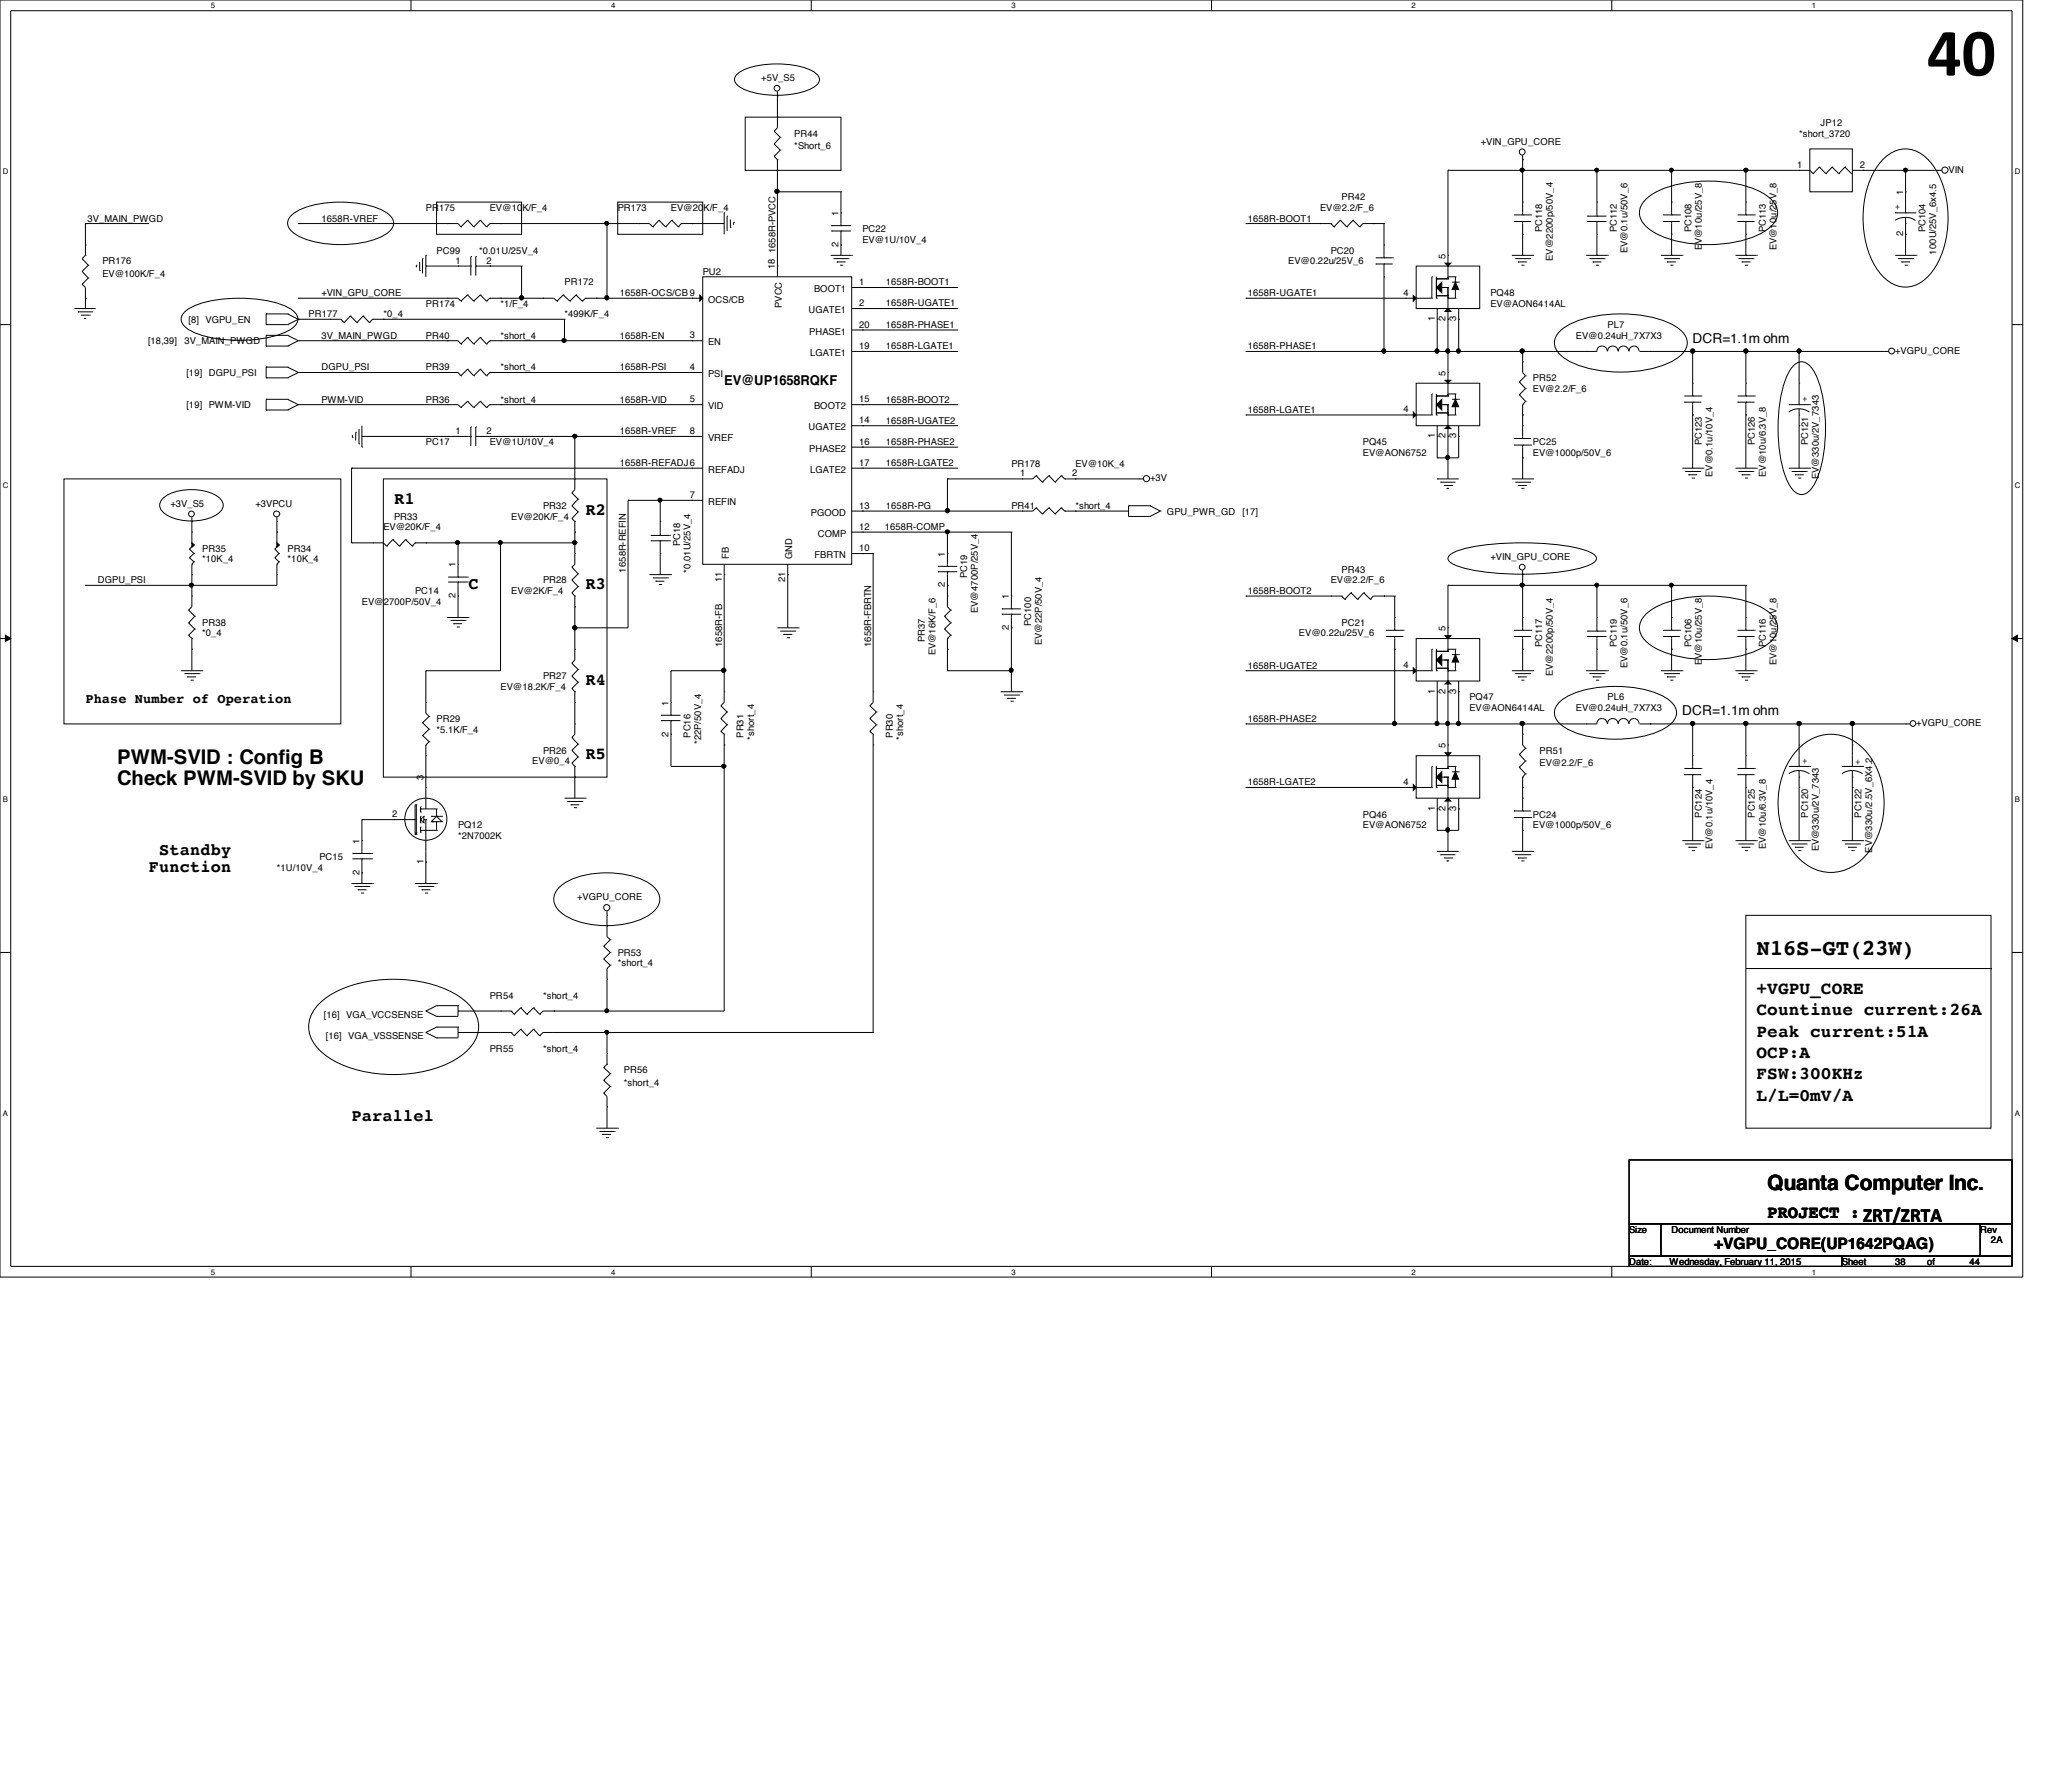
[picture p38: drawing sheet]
<svg xmlns="http://www.w3.org/2000/svg" width="210mm" height="184mm" viewBox="0 0 210 184" stroke-linecap="round" stroke-linejoin="round" font-family="sans-serif">
<defs><g id="words">
<text font-size="7" x="197.7" y="7.7">40</text>
<text font-size="2.3" x="180.2" y="98">N16S-GT(23W)</text>
<text font-size="2.2" x="181.3" y="122.2">Quanta Computer Inc.</text>
<g font-size="2.1">
<text x="12" y="78.4">PWM-SVID : Config B</text>
<text x="12" y="80.5">Check PWM-SVID by SKU</text>
<text x="191.1" y="125.4">ZRT/ZRTA</text>
</g>
<g font-size="1.8">
<text x="180.2" y="106.4">Peak current:51A</text>
<text x="180.2" y="104.2">Countinue current:26A</text>
<text x="180.2" y="102">+VGPU_CORE</text>
<text x="180.2" y="108.6">OCP:A</text>
<text x="180.2" y="112.9">L/L=0mV/A</text>
<text x="180.2" y="110.7">FSW:300KHz</text>
<text x="181.3" y="125">PROJECT :</text>
</g>
<g font-size="1.7">
<text x="40.4" y="51.7">R1</text>
<text x="60.1" y="52.8">R2</text>
<text x="48" y="60.5">C</text>
<text x="60.1" y="60.5">R3</text>
<text x="60.1" y="70.3">R4</text>
<text x="60.1" y="77.9">R5</text>
<text x="15.3" y="89.5">Function</text>
<text x="16.3" y="87.8">Standby</text>
<text x="36.1" y="115.1">Parallel</text>
</g>
<text font-size="1.6" x="175.9" y="128.2">+VGPU_CORE(UP1642PQAG)</text>
<g font-size="1.4">
<text x="173.7" y="35.2">DCR=1.1m ohm</text>
<text x="74.3" y="39.5">EV@UP1658RQKF</text>
<text x="8.8" y="72.1">Phase Number of Operation</text>
<text x="172.6" y="73.4">DCR=1.1m ohm</text>
</g>
<g font-size="1">
<text x="78.1" y="8.3">+5V_S5</text>
<text x="81.5" y="14">PR44</text>
<text x="81.5" y="15.3">*Short_6</text>
<text x="151.9" y="14.9">+VIN_GPU_CORE</text>
<text x="184.4" y="17.2">1</text>
<text x="184.6" y="14">*short_3720</text>
<text x="186.8" y="12.9">JP12</text>
<text x="190.8" y="17.2">2</text>
<text x="199.9" y="17.7">VIN</text>
<text x="9" y="22.7">3V_MAIN_PWGD</text>
<text x="33" y="22.7">1658R-VREF</text>
<text x="43.7" y="21.6">PR175</text>
<text x="50.2" y="21.6">EV@10K/F_4</text>
<text x="63.4" y="21.6">PR173</text>
<text x="68.8" y="21.6">EV@20K/F_4</text>
<text x="86" y="22.2" transform="rotate(-90 86 22.2)">1</text>
<text x="88.5" y="23.8">PC22</text>
<text x="128" y="22.7">1658R-BOOT1</text>
<text x="135.4" y="21.6">EV@2.2/F_6</text>
<text x="137.6" y="20.6">PR42</text>
<text x="158.2" y="23.8" transform="rotate(-90 158.2 23.8)">PC118</text>
<text x="165.9" y="23.8" transform="rotate(-90 165.9 23.8)">PC112</text>
<text x="173.5" y="23.8" transform="rotate(-90 173.5 23.8)">PC108</text>
<text x="181.1" y="23.8" transform="rotate(-90 181.1 23.8)">PC113</text>
<text x="194.4" y="21.5">+</text>
<text x="195.2" y="20" transform="rotate(-90 195.2 20)">1</text>
<text x="197.5" y="23.8" transform="rotate(-90 197.5 23.8)">PC104</text>
<text x="10.5" y="27.1">PR176</text>
<text x="10.5" y="28.4">EV@100K/F_4</text>
<text x="44.8" y="26">PC99</text>
<text x="46.7" y="27.1">1</text>
<text x="49.1" y="26">*0.01U/25V_4</text>
<text x="49.9" y="27.1">2</text>
<text x="57.9" y="29.3">PR172</text>
<text x="72.1" y="28.2">PU2</text>
<text x="79.5" y="27.6" transform="rotate(-90 79.5 27.6)">18</text>
<text x="79.5" y="26" transform="rotate(-90 79.5 26)">1658R-PVCC</text>
<text x="83.5" y="30">BOOT1</text>
<text x="86" y="25.4" transform="rotate(-90 86 25.4)">2</text>
<text x="88.1" y="29.3">1</text>
<text x="88.5" y="24.9">EV@1U/10V_4</text>
<text x="90.9" y="29.3">1658R-BOOT1</text>
<text x="132.2" y="27.1">EV@0.22u/25V_6</text>
<text x="136.5" y="26">PC20</text>
<text x="148.3" y="26.5" transform="rotate(-90 148.3 26.5)">5</text>
<text x="159.3" y="26.8" transform="rotate(-90 159.3 26.8)">EV@2200p/50V_4</text>
<text x="167" y="26" transform="rotate(-90 167 26)">EV@0.1u/50V_6</text>
<text x="174.6" y="25.7" transform="rotate(-90 174.6 25.7)">EV@10u/25V_8</text>
<text x="182.2" y="25.7" transform="rotate(-90 182.2 25.7)">EV@10u/25V_8</text>
<text x="195.2" y="24.3" transform="rotate(-90 195.2 24.3)">2</text>
<text x="198.6" y="26.1" transform="rotate(-90 198.6 26.1)">100U/25V_6x4.5</text>
<text x="15.2" y="35.3">[18,39]</text>
<text x="18.9" y="35.3">3V_MAIN_PWGD</text>
<text x="19.3" y="33.1">[8] VGPU_EN</text>
<text x="31.7" y="32.6">PR177</text>
<text x="33" y="30.4">+VIN_GPU_CORE</text>
<text x="33" y="34.8">3V_MAIN_PWGD</text>
<text x="39.3" y="32.6">*0_4</text>
<text x="43.7" y="34.8">PR40</text>
<text x="43.7" y="31.5">PR174</text>
<text x="51.4" y="34.8">*short_4</text>
<text x="51.4" y="31.5">*1/F_4</text>
<text x="57.9" y="32.6">*499K/F_4</text>
<text x="63.6" y="30.4">1658R-OCS/CB 9</text>
<text x="63.6" y="34.8">1658R-EN</text>
<text x="70.8" y="34.7">3</text>
<text x="72.6" y="35.4">EN</text>
<text x="72.6" y="31.1">OCS/CB</text>
<text x="80.2" y="31.6" transform="rotate(-90 80.2 31.6)">PVCC</text>
<text x="82.9" y="32.1">UGATE1</text>
<text x="83" y="34.3">PHASE1</text>
<text x="88.1" y="35.8">19</text>
<text x="88.1" y="31.4">2</text>
<text x="88.1" y="33.6">20</text>
<text x="90.9" y="33.7">1658R-PHASE1</text>
<text x="90.9" y="31.5">1658R-UGATE1</text>
<text x="90.9" y="35.9">1658R-LGATE1</text>
<text x="128" y="35.9">1658R-PHASE1</text>
<text x="128" y="30.4">1658R-UGATE1</text>
<text x="144" y="30.4">4</text>
<text x="147.2" y="33" transform="rotate(-90 147.2 33)">1</text>
<text x="148.3" y="33" transform="rotate(-90 148.3 33)">2</text>
<text x="149.4" y="33" transform="rotate(-90 149.4 33)">3</text>
<text x="152.9" y="30.4">PQ48</text>
<text x="152.9" y="31.5">EV@AON6414AL</text>
<text x="161.7" y="34.8">EV@0.24uH_7X7X3</text>
<text x="164.9" y="33.7">PL7</text>
<text x="19.1" y="41.9">[19] PWM-VID</text>
<text x="19.1" y="38.6">[19] DGPU_PSI</text>
<text x="33" y="38">DGPU_PSI</text>
<text x="33" y="41.3">PWM-VID</text>
<text x="43.7" y="41.3">PR36</text>
<text x="43.7" y="38">PR39</text>
<text x="51.4" y="41.3">*short_4</text>
<text x="51.4" y="38">*short_4</text>
<text x="63.6" y="38">1658R-PSI</text>
<text x="63.6" y="41.3">1658R-VID</text>
<text x="70.8" y="41.3">5</text>
<text x="70.8" y="38">4</text>
<text x="72.6" y="42">VID</text>
<text x="72.6" y="38.7">PSI</text>
<text x="83.1" y="36.5">LGATE1</text>
<text x="83.5" y="42">BOOT2</text>
<text x="88.1" y="41.3">15</text>
<text x="90.9" y="41.3">1658R-BOOT2</text>
<text x="148.3" y="38.6" transform="rotate(-90 148.3 38.6)">5</text>
<text x="157.3" y="39.1">PR52</text>
<text x="157.3" y="40.2">EV@2.2/F_6</text>
<text x="184.9" y="41.2">+</text>
<text x="194.4" y="36.3">+VGPU_CORE</text>
<text x="43.7" y="45.7">PC17</text>
<text x="46.7" y="44.5">1</text>
<text x="49.9" y="44.5">2</text>
<text x="50.2" y="45.7">EV@1U/10V_4</text>
<text x="63.6" y="44.6">1658R-VREF</text>
<text x="63.6" y="47.8">1658R-REFADJ6</text>
<text x="70.8" y="44.5">8</text>
<text x="72.6" y="45.3">VREF</text>
<text x="82.9" y="44.2">UGATE2</text>
<text x="83" y="46.4">PHASE2</text>
<text x="88.1" y="47.8">17</text>
<text x="88.1" y="43.4">14</text>
<text x="88.1" y="45.6">16</text>
<text x="90.9" y="43.5">1658R-UGATE2</text>
<text x="90.9" y="45.7">1658R-PHASE2</text>
<text x="90.9" y="47.8">1658R-LGATE2</text>
<text x="103.8" y="47.9">PR178</text>
<text x="110.3" y="47.9">EV@10K_4</text>
<text x="128" y="42.4">1658R-LGATE1</text>
<text x="139.8" y="45.7">PQ45</text>
<text x="139.8" y="46.8">EV@AON6752</text>
<text x="144" y="42.3">4</text>
<text x="147.2" y="45" transform="rotate(-90 147.2 45)">1</text>
<text x="148.3" y="45" transform="rotate(-90 148.3 45)">2</text>
<text x="149.4" y="45" transform="rotate(-90 149.4 45)">3</text>
<text x="157.3" y="45.7">PC25</text>
<text x="157.3" y="46.8">EV@1000p/50V_6</text>
<text x="174.6" y="45.7" transform="rotate(-90 174.6 45.7)">PC123</text>
<text x="180" y="45.7" transform="rotate(-90 180 45.7)">PC126</text>
<text x="185.5" y="45.7" transform="rotate(-90 185.5 45.7)">PC121</text>
<text x="17.5" y="52">+3V_S5</text>
<text x="26.2" y="52">+3VPCU</text>
<text x="40.4" y="53.3">PR33</text>
<text x="52.5" y="53.3">EV@20K/F_4</text>
<text x="55.7" y="52.2">PR32</text>
<text x="70.8" y="51.1">7</text>
<text x="72.6" y="48.5">REFADJ</text>
<text x="72.6" y="51.8">REFIN</text>
<text x="83.1" y="48.5">LGATE2</text>
<text x="83.2" y="52.9">PGOOD</text>
<text x="88.1" y="52.2">13</text>
<text x="90.9" y="52.2">1658R-PG</text>
<text x="103.8" y="52.2">PR41</text>
<text x="104.6" y="48.9">1</text>
<text x="110" y="48.9">2</text>
<text x="110.3" y="52.2">*short_4</text>
<text x="118" y="49.4">+3V</text>
<text x="119.7" y="52.9">GPU_PWR_GD</text>
<text x="127.5" y="52.9">[17]</text>
<text x="175.7" y="48.9" transform="rotate(-90 175.7 48.9)">EV@0.1u/10V_4</text>
<text x="181.1" y="48.9" transform="rotate(-90 181.1 48.9)">EV@10u/6.3V_8</text>
<text x="186.6" y="49.1" transform="rotate(-90 186.6 49.1)">EV@330u/2V_7343</text>
<text x="10" y="59.9">DGPU_PSI</text>
<text x="20.7" y="56.6">PR35</text>
<text x="20.7" y="57.7">*10K_4</text>
<text x="29.5" y="56.6">PR34</text>
<text x="29.5" y="57.7">*10K_4</text>
<text x="39.3" y="54.4">EV@20K/F_4</text>
<text x="46.7" y="58.2" transform="rotate(-90 46.7 58.2)">1</text>
<text x="55.7" y="59.9">PR28</text>
<text x="64.2" y="58.8" transform="rotate(-90 64.2 58.8)">1658R-REFIN</text>
<text x="69.8" y="56" transform="rotate(-90 69.8 56)">PC18</text>
<text x="70.8" y="58.8" transform="rotate(-90 70.8 58.8)">*0.01U/25V_4</text>
<text x="74" y="59.8" transform="rotate(-90 74 59.8)">11</text>
<text x="74.8" y="57.4" transform="rotate(-90 74.8 57.4)">FB</text>
<text x="80.6" y="59.8" transform="rotate(-90 80.6 59.8)">21</text>
<text x="81.3" y="57.4" transform="rotate(-90 81.3 57.4)">GND</text>
<text x="83.6" y="57.3">FBRTN</text>
<text x="83.9" y="55.1">COMP</text>
<text x="88.1" y="54.4">12</text>
<text x="88.1" y="56.6">10</text>
<text x="90.8" y="54.4">1658R-COMP</text>
<text x="96.9" y="57.2" transform="rotate(-90 96.9 57.2)">1</text>
<text x="99.2" y="59.3" transform="rotate(-90 99.2 59.3)">PC19</text>
<text x="136.5" y="59.9">EV@2.2/F_6</text>
<text x="137.6" y="58.8">PR43</text>
<text x="152.9" y="57.5">+VIN_GPU_CORE</text>
<text x="20.7" y="64.3">PR38</text>
<text x="20.7" y="65.3">*0_4</text>
<text x="37.1" y="62.1">EV@2700P/50V_4</text>
<text x="42.6" y="61">PC14</text>
<text x="46.7" y="61.4" transform="rotate(-90 46.7 61.4)">2</text>
<text x="52.5" y="61">EV@2K/F_4</text>
<text x="94.9" y="65.9" transform="rotate(-90 94.9 65.9)">PR37</text>
<text x="96.9" y="60.3" transform="rotate(-90 96.9 60.3)">2</text>
<text x="100.3" y="62.9" transform="rotate(-90 100.3 62.9)">EV@4700P/25V_4</text>
<text x="103.5" y="64.7" transform="rotate(-90 103.5 64.7)">2</text>
<text x="103.5" y="61.5" transform="rotate(-90 103.5 61.5)">1</text>
<text x="105.8" y="64.2" transform="rotate(-90 105.8 64.2)">PC100</text>
<text x="128" y="61">1658R-BOOT2</text>
<text x="133.3" y="65.3">EV@0.22u/25V_6</text>
<text x="137.6" y="64.3">PC21</text>
<text x="148.3" y="64.8" transform="rotate(-90 148.3 64.8)">5</text>
<text x="51.4" y="70.8">EV@18.2K/F_4</text>
<text x="55.7" y="69.7">PR27</text>
<text x="74.1" y="66.4" transform="rotate(-90 74.1 66.4)">1658R-FB</text>
<text x="89.4" y="66.4" transform="rotate(-90 89.4 66.4)">1658R-FBRTN</text>
<text x="96" y="67.3" transform="rotate(-90 96 67.3)">EV@16K/F_6</text>
<text x="106.9" y="66.2" transform="rotate(-90 106.9 66.2)">EV@22P/50V_4</text>
<text x="128" y="68.6">1658R-UGATE2</text>
<text x="144" y="68.6">4</text>
<text x="147.2" y="71.2" transform="rotate(-90 147.2 71.2)">1</text>
<text x="148.3" y="71.2" transform="rotate(-90 148.3 71.2)">2</text>
<text x="149.4" y="71.2" transform="rotate(-90 149.4 71.2)">3</text>
<text x="150.7" y="71.9">PQ47</text>
<text x="158.2" y="66.4" transform="rotate(-90 158.2 66.4)">PC117</text>
<text x="159.3" y="69.4" transform="rotate(-90 159.3 69.4)">EV@2200p/50V_4</text>
<text x="164.9" y="71.9">PL6</text>
<text x="165.9" y="66.4" transform="rotate(-90 165.9 66.4)">PC119</text>
<text x="167" y="68.6" transform="rotate(-90 167 68.6)">EV@0.1u/50V_6</text>
<text x="173.5" y="66.4" transform="rotate(-90 173.5 66.4)">PC106</text>
<text x="174.6" y="68.3" transform="rotate(-90 174.6 68.3)">EV@10u/25V_8</text>
<text x="181.1" y="66.4" transform="rotate(-90 181.1 66.4)">PC116</text>
<text x="182.2" y="68.3" transform="rotate(-90 182.2 68.3)">EV@10u/25V_8</text>
<text x="44.8" y="74.1">PR29</text>
<text x="44.8" y="75.2">*5.1K/F_4</text>
<text x="55.7" y="77.3">PR26</text>
<text x="68.6" y="75.6" transform="rotate(-90 68.6 75.6)">2</text>
<text x="68.6" y="72.4" transform="rotate(-90 68.6 72.4)">1</text>
<text x="70.8" y="75.7" transform="rotate(-90 70.8 75.7)">PC16</text>
<text x="71.9" y="76.4" transform="rotate(-90 71.9 76.4)">*22P/50V_4</text>
<text x="76.3" y="75.7" transform="rotate(-90 76.3 75.7)">PR31</text>
<text x="77.4" y="75.9" transform="rotate(-90 77.4 75.9)">*short_4</text>
<text x="91.6" y="75.7" transform="rotate(-90 91.6 75.7)">PR30</text>
<text x="92.7" y="75.9" transform="rotate(-90 92.7 75.9)">*short_4</text>
<text x="128" y="74.1">1658R-PHASE2</text>
<text x="148.3" y="76.8" transform="rotate(-90 148.3 76.8)">5</text>
<text x="150.7" y="73">EV@AON6414AL</text>
<text x="157.9" y="77.3">PR51</text>
<text x="161.7" y="73">EV@0.24uH_7X7X3</text>
<text x="196.6" y="74.5">+VGPU_CORE</text>
<text x="40.2" y="83.9">2</text>
<text x="43.4" y="80.1" transform="rotate(-90 43.4 80.1)">3</text>
<text x="54.6" y="78.4">EV@0_4</text>
<text x="128" y="80.6">1658R-LGATE2</text>
<text x="139.8" y="83.9">PQ46</text>
<text x="144" y="80.6">4</text>
<text x="147.2" y="83.2" transform="rotate(-90 147.2 83.2)">1</text>
<text x="148.3" y="83.2" transform="rotate(-90 148.3 83.2)">2</text>
<text x="149.4" y="83.2" transform="rotate(-90 149.4 83.2)">3</text>
<text x="157.3" y="83.9">PC24</text>
<text x="157.9" y="78.7">EV@2.2/F_6</text>
<text x="174.6" y="83.9" transform="rotate(-90 174.6 83.9)">PC124</text>
<text x="180" y="83.9" transform="rotate(-90 180 83.9)">PC125</text>
<text x="184.9" y="78.4">+</text>
<text x="185.5" y="83.9" transform="rotate(-90 185.5 83.9)">PC120</text>
<text x="190.4" y="78.5">+</text>
<text x="191" y="83.9" transform="rotate(-90 191 83.9)">PC122</text>
<text x="28.4" y="89.4">*1U/10V_4</text>
<text x="32.8" y="88.3">PC15</text>
<text x="36.9" y="89.8" transform="rotate(-90 36.9 89.8)">2</text>
<text x="36.9" y="86.6" transform="rotate(-90 36.9 86.6)">1</text>
<text x="43.4" y="88.7" transform="rotate(-90 43.4 88.7)">1</text>
<text x="47" y="85">PQ12</text>
<text x="47" y="86.1">*2N7002K</text>
<text x="139.8" y="85">EV@AON6752</text>
<text x="157.3" y="85">EV@1000p/50V_6</text>
<text x="175.7" y="87.2" transform="rotate(-90 175.7 87.2)">EV@0.1u/10V_4</text>
<text x="181.1" y="87.2" transform="rotate(-90 181.1 87.2)">EV@10u/6.3V_8</text>
<text x="186.6" y="87.4" transform="rotate(-90 186.6 87.4)">EV@330u/2V_7343</text>
<text x="192.1" y="87.5" transform="rotate(-90 192.1 87.5)">EV@330u/2.5V_6X4.2</text>
<text x="59.2" y="92.4">+VGPU_CORE</text>
<text x="63.4" y="98.1">PR53</text>
<text x="63.4" y="99.2">*short_4</text>
<text x="33.2" y="104.4">[16] VGA_VCCSENSE</text>
<text x="33.4" y="106.6">[16] VGA_VSSSENSE</text>
<text x="50.2" y="102.5">PR54</text>
<text x="50.2" y="107.9">PR55</text>
<text x="55.7" y="102.5">*short_4</text>
<text x="55.7" y="107.9">*short_4</text>
<text x="64" y="110.1">PR56</text>
<text x="64" y="111.4">*short_4</text>
<text x="167.1" y="126.5">Size</text>
<text x="167.1" y="129.8">Date:</text>
<text x="171.3" y="129.8">Wednesday, February 11, 2015</text>
<text x="171.5" y="126.5">Document Number</text>
<text x="189" y="129.8">Sheet</text>
<text x="194.4" y="129.8">38</text>
<text x="197.7" y="129.8">of</text>
<text x="202" y="129.8">44</text>
<text x="203.2" y="126.5">Rev</text>
<text x="204.3" y="127.6">2A</text>
</g>
<g font-size=".8">
<text x="21.6" y=".8">5</text>
<text x="62.7" y=".8">4</text>
<text x="103.8" y=".8">3</text>
<text x="144.8" y=".8">2</text>
<text x="185.9" y=".8">1</text>
<text x=".3" y="17.9">D</text>
<text x="206.7" y="17.9">D</text>
<text x=".3" y="50.1">C</text>
<text x="206.7" y="50.1">C</text>
<text x=".3" y="82.3">B</text>
<text x="206.7" y="82.3">B</text>
<text x=".3" y="114.6">A</text>
<text x="206.7" y="114.6">A</text>
<text x="21.6" y="130.8">5</text>
<text x="62.7" y="130.8">4</text>
<text x="103.8" y="130.8">3</text>
<text x="144.8" y="130.8">2</text>
<text x="185.9" y="130.8">1</text>
</g>
</g></defs>
<path d="M0 0h207.5v131.1h-207.5zM1.1 1.1h205.3v128.9h-205.3z" fill="none" stroke="#000" stroke-width=".1"/>
<g fill="#fff">
<path d="M21.6 .1h.5v.9h-.5z"/>
<path d="M21.6 130.1h.5v.9h-.5z"/>
</g>
<path d="M42.2 0v1.1M42.2 130v1.1" fill="none" stroke="#000" stroke-width=".1"/>
<g fill="#fff">
<path d="M62.7 .1h.4v.9h-.4z"/>
<path d="M62.7 130.1h.4v.9h-.4z"/>
</g>
<path d="M83.2 0v1.1M83.2 130v1.1" fill="none" stroke="#000" stroke-width=".1"/>
<g fill="#fff">
<path d="M103.8 .1h.4v.9h-.4z"/>
<path d="M103.8 130.1h.4v.9h-.4z"/>
</g>
<path d="M124.3 0v1.1M124.3 130v1.1" fill="none" stroke="#000" stroke-width=".1"/>
<g fill="#fff">
<path d="M144.8 .1h.4v.9h-.4z"/>
<path d="M144.8 130.1h.4v.9h-.4z"/>
</g>
<path d="M165.4 0v1.1M165.4 130v1.1" fill="none" stroke="#000" stroke-width=".1"/>
<g fill="#fff">
<path d="M185.9 .1h.4v.9h-.4z"/>
<path d="M185.9 130.1h.4v.9h-.4z"/>
<path d="M.3 17.2h.5v.9h-.5z"/>
<path d="M206.7 17.2h.6v.9h-.6z"/>
<path d="M.3 49.4h.5v.9h-.5z"/>
<path d="M206.7 49.4h.6v.9h-.6z"/>
</g>
<path d="M0 33.3h1.1M206.4 33.3h1.1" fill="none" stroke="#000" stroke-width=".1"/>
<g fill="#fff">
<path d="M.3 81.6h.5v.9h-.5z"/>
<path d="M206.7 81.6h.5v.9h-.5z"/>
</g>
<path d="M0 65.5h1.1M.6 65.2l.5 .3-.5 .3zM206.4 65.5h1.1M206.4 65.5l.6-.3v.6z" fill="none" stroke="#000" stroke-width=".1"/>
<path d="M.6 65.2l.5 .3-.5 .3zM206.4 65.5l.6-.3v.6z" fill="#000"/>
<g fill="#fff">
<path d="M.3 113.8h.5v.9h-.5z"/>
<path d="M206.7 113.8h.5v.9h-.5z"/>
</g>
<g fill="none" stroke="#000" stroke-width=".1">
<path d="M75.8 7.5a8.5 8.5 0 0 1 5.8-.8 3.7 3.7 0 0 1 2.4 1.1l.1 .4-.1 .3a3.8 3.8 0 0 1-2.4 1.1 9.7 9.7 0 0 1-5.3-.4l-.5-.3-.3-.4-.1-.3 .1-.4zM76.5 12h9.8v5.5h-9.8zM79.4 13.5h.1M79.4 14.8h.1M79.4 16h.1M79.4 13.5l.7 .6M79.4 14.8l.7 .6M79.4 16l.4 .4M79.6 19.5h.3v.1v.2l-.2 .1-.1-.1zM79.8 19.7h6.5M79.8 9.8h.1M79.8 19.7h.1"/>
<path d="M79.8 17.5h.1M79.8 16.4h.1M79.8 12h.1M79.8 9.4v3.7l-.4 .4M79.8 16.4v12M80.1 14.1h.1M80.1 15.4h.1M80.1 14.1l-.7 .7M80.1 15.4l-.7 .6M86.3 19.7h.1M86.3 19.7v3.5M148.5 17.5h.1"/>
<path d="M148.5 17.5v11.1M148.5 17.5h37.2l.3 .3M156 17.3h.3l.1 .1-.1 .2-.1 .1-.2-.1zM156.2 16.4h.1M156.2 17.5h.1M156.2 16v6.1M163.7 17.3h.2v.3l-.1 .1-.1-.1zM163.8 17.5h.1M163.8 17.5v4.7M171.3 17.3h.3v.3l-.2 .1-.1-.1zM171.5 17.5h.1M171.5 17.5v4.6"/>
<path d="M179 17.3h.2l.1 .1-.1 .2-.1 .1-.1-.1zM179.1 17.5h.1M179.1 17.5v4.6M184.6 17.5h.1M185.7 15.3h4.3v4.4h-4.3zM186 17.8h.1M186.6 17.1l-.6 .7M186.6 17.1h.1M186.6 17.1l.7 .7M187.3 17.8h.1M188 17.1h.1M188 17.1l.6 .7"/>
<path d="M188 17.1l-.7 .7M188.6 17.8h.1M189.3 17.1h.1M189.3 17.1l.6 .7M189.3 17.1l-.7 .7M189.9 17.8h.1M190 17.5h9.2M191.1 17.5h.1M193.5 16.1a3 3 0 0 1 4.6 .5 9.9 9.9 0 0 1 1.3 9 5.3 5.3 0 0 1-3.2 3.8 3.5 3.5 0 0 1-3.8-2 10.5 10.5 0 0 1 0-10l.5-.8zM195.3 17.3h.3l.1 .1-.1 .2-.1 .1-.2-.1zM195.5 17.5h.1M195.5 19.7h.1"/>
<path d="M195.5 17.5v4.3M198.8 17.5h.1M7.7 31.7h.1M7.7 31.7h2.1M8 32h1.5M8 32h.1M8.3 32.3h.9M8.4 29.2h.1M8.4 27.9h.1M8.4 26.5h.1M8.4 29.2l.4 .3v2.2M8.4 27.9l.7 .6"/>
<path d="M8.4 26.5l.7 .7M8.6 32.7h.1M8.6 32.7h.2M8.8 26.2l-.4 .3M8.8 22.9h6.5M8.8 30.6h.1M8.8 22.9h.1M8.8 26.2h.1M8.8 25.1h.1M8.8 22.9v3.3M9.1 28.5l-.7 .7M9.1 27.2l-.7 .7"/>
<path d="M9.1 28.5h.1M9.1 27.2h.1M9.2 32.3h.1M19 32a7.8 7.8 0 0 1 4.5-1.4 12.4 12.4 0 0 1 6.2 1.1 1.11 1.11 0 0 1 .5 1.8 8 8 0 0 1-4.6 1.4 12.1 12.1 0 0 1-6.2-1 1.11 1.11 0 0 1-.4-1.9zM27.3 34.4h.1M27.3 35.5h.1M27.3 32.2h.1M27.3 33.3h.1M27.3 38.8h.1M27.3 37.7h.1M27.3 32.2v1.1M27.3 34.4v1.1"/>
<path d="M27.3 37.7v1.1M27.3 35.5h2.2M27.3 33.3h2.2M27.3 34.4h2.2M27.3 32.2h2.2M27.3 38.8h2.2M27.3 37.7h2.2M29.5 34.4l1.1 .6M29.5 32.2l1.1 .6M29.5 37.7l1.1 .5M29.5 34.4h.1M29.5 35.5h.1"/>
<path d="M29.5 32.2h.1M29.5 33.3h.1M29.5 38.8h.1M29.5 37.7h.1M29.9 22.1a8 8 0 0 1 5-1.4 8.1 8.1 0 0 1 5.1 1.4 1.04 1.04 0 0 1 0 1.6 8 8 0 0 1-5.1 1.4 7.9 7.9 0 0 1-5-1.4 1.05 1.05 0 0 1 0-1.6zM30.6 38.2h.1M30.6 30.6h.1M30.6 22.9h.1M30.6 32.8h.1M30.6 35h.1M30.6 35h16.4l.3 .3M30.6 38.2l-1.1 .6"/>
<path d="M30.6 30.6h16.4l.3 .3M30.6 22.9h16.4l.3 .4M30.6 38.2h16.4l.3 .4M30.6 35l-1.1 .5M30.6 32.8l-1.1 .5M30.6 32.8h4.4l.3 .3M33.9 32.8h.1M35.3 33.1h.1M35.9 32.4l-.6 .7M35.9 32.4h.1M35.9 32.4l.7 .7M36.6 33.1h.1"/>
<path d="M37.3 32.4l-.7 .7M37.3 32.4h.1M37.3 32.4l.6 .7M37.9 33.1h.1M38.2 32.8l-.3 .3M38.2 32.8h.1M38.2 32.8h19.7M39.3 32.8h.1M42.7 27.2h.1M42.7 27.2v.2M43.1 27.8h.1M43.1 26.9v.9"/>
<path d="M43.3 26.5h.1M43.3 26.5v1.6M43.7 27.3h.1M43.7 26.2h.1M43.7 26.2v2.2M43.7 27.3h4.6M44.8 20.7h8.7v3.3h-8.7zM45.9 35h.1M45.9 22.9h.1M45.9 30.6h.1M45.9 38.2h.1M47 27.3h.1"/>
<path d="M47.3 35.3h.1M47.3 23.3h.1M47.3 30.9h.1M47.3 38.6h.1M48 34.6h.1M48 22.6h.1M48 30.3h.1M48 37.9h.1M48 34.6l.6 .7M48 22.6l.6 .7M48 30.3l.6 .6M48 37.9l.6 .7"/>
<path d="M48 34.6l-.7 .7M48 22.6l-.7 .7M48 30.3l-.7 .6M48 37.9l-.7 .7M48.3 27.3h.1M48.3 26.3h.1M48.3 26.3v2M48.6 35.3h.1M48.6 23.3h.1M48.6 30.9h.1M48.6 38.6h.1M48.8 27.3h4.7"/>
<path d="M48.8 26.3h.1M48.8 27.3h.1M48.8 26.3v2M49.3 34.6h.1M49.3 22.6h.1M49.3 30.3h.1M49.3 37.9h.1M49.3 34.6l.6 .7M49.3 22.6l.6 .7M49.3 30.3l.6 .6M49.3 37.9l.6 .7M49.3 34.6l-.7 .7"/>
<path d="M49.3 22.6l-.7 .7M49.3 30.3l-.7 .6M49.3 37.9l-.7 .7M49.9 35.3h.1M49.9 23.3h.1M49.9 30.9h.1M49.9 38.6h.1M50.2 35l-.3 .3M50.2 22.9l-.3 .4M50.2 30.6l-.3 .3M50.2 38.2l-.3 .4M50.2 27.3h.1"/>
<path d="M50.2 35h.1M50.2 22.9h.1M50.2 30.6h.1M50.2 38.2h.1M50.2 30.6h6.6l.3 .3M50.2 22.9h16.4l.4 .4M50.2 38.2h21.9M50.2 35h21.9M51.4 38.2h.1M51.4 22.9h.1M51.4 30.6h.1M51.4 35h.1"/>
<path d="M53.4 30.4h.2l.1 .2-.1 .1-.1 .1-.1-.1zM53.5 30.6h.1M53.5 27.3h.1M53.5 27.3v3.3M55.7 30.6h.1M57.1 30.9h.1M57.7 34.8h.3l.1 .1-.1 .2h-.1h-.2zM57.8 30.3l-.7 .6M57.8 30.3h.1M57.8 30.3l.7 .6M57.9 35h.1M57.9 32.8h.1"/>
<path d="M57.9 32.8v2.2M58.5 30.9h.1M59.1 30.3h.1M59.1 30.3l.6 .6M59.1 30.3l-.6 .6M59.7 30.9h.1M60.1 30.6l-.4 .3M60.1 30.6h.1M60.1 30.6h12M61.2 30.6h.1M62.1 30.4h.3v.3l-.2 .1-.1-.1zM62.1 22.8h.3v.2l-.2 .1-.1-.1z"/>
<path d="M62.3 22.9h.1M62.3 30.6h.1M62.3 22.9v7.7M63.4 20.7h8.7v3.3h-8.7zM65.5 22.9h.1M67 23.3h.1M67.6 22.6l-.6 .7M67.6 22.6h.1M67.6 22.6l.7 .7M68.3 23.3h.1M68.9 22.6l-.6 .7M68.9 22.6h.1"/>
<path d="M68.9 22.6l.7 .7M69.6 23.3h.1M69.9 22.9h.1M69.9 22.9h4.4M69.9 22.9l-.3 .4M71 22.9h.1M71 35h.1M71 38.2h.1M71 30.6h.1M71.8 30.3l.3 .3-.3 .3zM72.1 28.4h15.3v29.5h-15.3zM74.3 21.8h.1"/>
<path d="M74.3 21.8v2.2M74.6 22.2h.1M74.6 22.2v1.5M74.9 23.4h.1M74.9 22.5v.9M75.3 22.8h.1M75.3 22.8v.3M79.8 27.3h.1M85.2 26.2h2.2M85.3 23.7h2M85.3 23.2h2M85.3 23.7h.1"/>
<path d="M85.3 23.2h.1M85.5 26.5h1.5M85.9 26.9h.8M85.9 26.9h.1M86.2 27.2h.2M86.3 25.1h.1M86.3 23.2h.1M86.3 23.7h.1M86.3 21.8h.1M86.3 23.7v2.5M86.4 27.2h.1M87 26.5h.1"/>
<path d="M87.4 26.2h.1M87.4 36.1h10.9M87.4 33.9h10.9M87.4 29.5h10.9M87.4 31.7h10.9M88.5 33.9h.1M88.5 29.5h.1M88.5 31.7h.1M88.5 36.1h.1M127.8 22.9h.1M127.8 36.1h.1M127.8 30.6h.1"/>
<path d="M127.8 30.6h19.1M127.8 22.9h8.7M135.4 22.9h.1M136.5 22.9l.4 .4M136.5 22.9h.1M136.9 23.3h.1M137.5 22.6h.1M137.5 22.6l-.6 .7M137.5 22.6l.7 .7M138.2 23.3h.1M138.8 22.6h.1M138.8 22.6l-.6 .7"/>
<path d="M138.8 22.6l.7 .7M139.5 23.3h.1M140.9 22.9h.1M141.1 27.1h.1M141.1 26.5h1.8M141.1 27.1h1.8M141.8 35.9h.3v.3h-.2h-.1zM142 36.1h.1M142 28.4h.1M142 22.9h.1M142 26.5h.1M142 27.1h.1"/>
<path d="M142 25.1h.1M142 22.9h-2.2l-.3 .4M142 22.9v3.6M142 27.1v9M142.9 26.5h.1M144.2 30.6h.1M145 30.3l.3 .3-.3 .3zM145.3 27.3h6.5v4.4h-6.5zM145.3 39.3h6.5v4.4h-6.5zM146.9 30.6h.1M146.9 28.4h.1M146.9 28.4v2.2"/>
<path d="M147.3 35.9h.3v.3h-.2h-.1zM147.4 28.6h1.1M147.4 30.6h.1M147.4 28.6h.1M147.4 28.4v2.2M147.4 30.4h1.1M147.4 36.1h.1M147.4 32.8h.1M147.4 31.7v4.4M147.9 29.5h.6M147.9 29v1.1l-.5-.6zM148.3 32l.2-.3 .3 .3z"/>
<path d="M148.3 27h.5l-.3 .3zM148.3 39h.5l-.3 .3zM148.4 35.9h.3v.3h-.2h-.1zM148.4 30.4h.1M148.5 36.1h.1M148.5 32.8h.1M148.5 28.6h.1M148.5 29.5h.1M148.5 30.6h.1M148.5 30.4h.1M148.5 27.3h.1M148.5 31.7h.1"/>
<path d="M148.5 26.2h.1M148.5 39.3h.1M148.5 38.2h.1M148.5 29.5v11.1M148.5 28.4h.8M148.5 30.6h.8M149 29h.6M149.3 29l.3 .7h-.6zM149.3 28.4h.1M149.3 29h.1M149.3 30.6h.1M149.3 28.4v.6"/>
<path d="M149.3 29.7v.9M149.5 35.9h.3v.3h-.2h-.1zM149.6 36.1h.1M149.6 32.8h.1M149.6 29h.1M149.6 31.7v4.4M155.1 26.2h2.2M155.3 22.7h1.8M155.3 22.7h.1M155.3 22.1h1.8M155.4 26.5h1.6M155.7 26.9h.1"/>
<path d="M155.7 26.9h.9M155.9 39.2h.1M155.9 39.2l.6 .7M156 35.9h.3l.1 .1-.1 .2h-.1h-.2zM156.1 27.2h.2M156.2 36.1h.1M156.2 26.2h.1M156.2 37.1h.1M156.2 22.1h.1M156.2 22.7h.1M156.2 20.7h.1M156.2 24h.1"/>
<path d="M156.2 22.7v3.5M156.2 36.1v2.1l.3 .4M156.3 27.2h.1M156.5 38.6h.1M156.5 39.9h.1M156.5 38.6l-.6 .6M156.5 39.9l-.6 .6M157 26.5h.1M157.1 22.1h.1M157.3 26.2h.1M159.9 34.1a8 8 0 0 1 5.2-1.8 12.8 12.8 0 0 1 6.4 1 2.43 2.43 0 0 1 1.6 1.9 2.46 2.46 0 0 1-1.6 1.9 13.2 13.2 0 0 1-10.4 0 2.45 2.45 0 0 1-1.6-1.9l.1-.6zM162.7 36.1h.1"/>
<path d="M162.7 26.2h2.2M162.9 22.2h.1M162.9 22.7h.1M162.9 22.7h1.9M162.9 22.2h1.9M163.1 26.5h1.5M163.4 26.9h.1M163.4 26.9h.9M163.7 27.2h.3M163.8 26.2h.1M163.8 22.7h.1M163.8 22.2h.1"/>
<path d="M163.8 24h.1M163.8 20.7h.1M163.8 22.7v3.5M164 27.2h.1M164.6 26.5h.1M164.9 36a.53 .53 0 0 0-.6-.5 .53 .53 0 0 0-.5 .6h-36M164.9 26.2h.1M166 36a.53 .53 0 0 0-.6-.5 .53 .53 0 0 0-.5 .6M167.1 36a.53 .53 0 0 0-.6-.5 .53 .53 0 0 0-.5 .6M168.1 36a.51 .51 0 0 0-.5-.5 .51 .51 0 0 0-.5 .6M168.2 36.1h25.6M169 20.3a9 9 0 0 1 5.1-1.7 12.5 12.5 0 0 1 6.9 1.3 2.22 2.22 0 0 1 1.3 2.5 3.6 3.6 0 0 1-2 1.7 13.6 13.6 0 0 1-10.1 0 3.5 3.5 0 0 1-1.9-1.7 1.85 1.85 0 0 1 .7-2.1z"/>
<path d="M169.3 36.1h.1M170.4 26.2h2.2M170.6 22.7h.1M170.6 22.1h1.7M170.6 22.7h1.7M170.7 26.5h1.6M171 26.9h.9M171 26.9h.1M171.4 27.2h.2M171.5 26.2h.1M171.5 22.1h.1M171.5 22.7h.1"/>
<path d="M171.5 20.7h.1M171.5 24h.1M171.5 22.7v3.5M171.6 27.2h.1M172.3 26.5h.1M172.3 22.1h.1M172.6 26.2h.1M173.5 35.9h.3l.1 .1-.1 .2h-.1h-.2zM173.7 36.1h.1M173.7 39.3h.1M173.7 36.1v4.5M178.1 26.2h2.1"/>
<path d="M178.3 22.7h.1M178.3 22.1h1.7M178.3 22.7h1.7M178.4 26.5h1.5M178.7 26.9h.9M178.7 26.9h.1M179 35.9h.2l.1 .1-.1 .2h-.1h-.1zM179 27.2h.2M179.1 36.1h.1M179.1 26.2h.1M179.1 22.1h.1M179.1 22.7h.1"/>
<path d="M179.1 20.7h.1M179.1 24h.1M179.1 39.3h.1M179.1 22.7v3.5M179.1 36.1v4.5M179.2 27.2h.1M179.9 26.5h.1M180 22.1h.1M180.2 26.2h.1M184 37.6a1.07 1.07 0 0 1 1.7 0 9 9 0 0 1 1.5 5.1 13.9 13.9 0 0 1-1.1 7.1 1.3 1.3 0 0 1-1.7 .8 3.8 3.8 0 0 1-1.4-2.3 16.8 16.8 0 0 1 .3-9.6l.3-.6zM184.4 35.9h.3l.1 .1-.1 .2h-.1h-.2zM184.6 36.1h.1"/>
<path d="M184.6 39.3h.1M184.6 36.1v5.4M193.3 36.1h.1M194.4 21.8h2.2M194.4 21.8h.1M194.4 26.2h2.2M194.7 26.5h1.6M195.1 26.9h.1M195.1 26.9h.9M195.4 27.2h.2M195.5 24h.1M195.5 22.9h.1"/>
<path d="M195.5 21.8h.1M195.5 22.3l-.6 .1-.5 .2M195.5 22.3v3.9M195.5 22.3a1.48 1.48 0 0 1 1 .3M195.6 27.2h.1M196.3 26.5h.1M196.6 26.2h.1M6.6 49.1h28.4v25.2h-28.4zM16.7 51.2a5.2 5.2 0 0 1 5.9 0 .9 .9 0 0 1 0 1.3 5.1 5.1 0 0 1-5.9 0 .91 .91 0 0 1 0-1.3zM19.4 56.3h.1M19.4 57.2h.1M19.4 56.3l.5 .5"/>
<path d="M19.4 57.2l.5 .5M19.5 59.9h.3l.1 .1-.1 .2h-.2h-.1zM19.7 55.7l.2 .2-.2 .2 .2-.2-.2 .2zM19.7 59h.1M19.7 53.5h.1M19.7 57.9h.1M19.7 54.6h.1M19.7 53.1v2.6l.2 .2M19.7 57.9v4.4l-.4 .3M19.9 55.9h.1M19.9 56.8h.1M19.9 57.7h.1"/>
<path d="M19.9 55.9l-.5 .4M19.9 56.8l-.5 .4M19.9 57.7l-.2 .2M27.3 42.1h.1M27.3 41h.1M27.3 41v1.1M27.3 42.1h2.2M27.3 41h2.2M28.2 56.3h.1M28.2 57.2h.1M28.2 56.3l.4 .5M28.2 57.2l.4 .5"/>
<path d="M28.4 55.7l.2 .2-.2 .2 .2-.2-.2 .2zM28.4 59h.1M28.4 54.6h.1M28.4 53.5h.1M28.4 57.9h.1M28.4 57.9v2.2h-19.6M28.4 53.1v2.6l.2 .2M28.6 55.9h.1M28.6 56.8h.1M28.6 57.7h.1M28.6 55.9l-.4 .4M28.6 56.8l-.4 .4"/>
<path d="M28.6 57.7l-.2 .2M29.5 41l1.1 .5M29.5 42.1h.1M29.5 41h.1M30.6 41.5h.1M30.6 41.5l-1.1 .6M30.6 41.5h16.4l.3 .3M36.1 48h36M36.1 48h.1M36.1 55.7h.1M36.1 48v7.7M36.1 55.7h3.2l.4 .3"/>
<path d="M36.2 44.9h.1M36.2 44.7v.2M36.5 44.4h.1M36.5 44.4v.8M36.8 45.6h.1M36.8 44v1.6M37.1 44.8h11.2M37.1 44.8h.1M37.1 45.9h.1M37.1 43.7v2.2M38.2 55.7h.1M39.3 49.1h23v30.7h-23z"/>
<path d="M39.7 56h.1M40.3 55.4l-.6 .6M40.3 55.4h.1M40.3 55.4l.7 .6M41 56h.1M41.6 55.4l-.6 .6M41.6 55.4h.1M41.6 55.4l.7 .6M42.3 56h.1M42.6 55.7h.1M42.6 55.7h16.4M42.6 55.7l-.3 .3"/>
<path d="M43.7 55.7h.1M45.9 41.5h.1M46 59.7h2M46 59.2h2M46.8 55.6h.3l.1 .1-.1 .1-.2 .1-.1-.1zM47 55.7h.1M47 44.8h.1M47 59.2h.1M47 59.7h.1M47 57.9h.1M47 55.7v3.5M47 59.7v3.7"/>
<path d="M47.3 41.8h.1M48 41.2h.1M48 59.7h.1M48 59.2h.1M48 41.2l.6 .6M48 41.2l-.7 .6M48.3 44.8h.1M48.3 43.8h.1M48.3 43.8v2M48.6 41.8h.1M48.8 44.8h23.3M48.8 43.8h.1"/>
<path d="M48.8 44.8h.1M48.8 43.8v2M49.3 41.2h.1M49.3 41.2l.6 .6M49.3 41.2l-.7 .6M49.9 41.8h.1M50.2 41.5l-.3 .3M50.2 44.8h.1M50.2 41.5h.1M50.2 41.5h21.9M51.2 55.6h.3v.2l-.2 .1-.1-.1zM51.4 55.7h.1"/>
<path d="M51.4 41.5h.1M51.4 55.7v13.1h-7.7M58.7 58.2h.1M58.7 59.5h.1M58.7 50.6h.1M58.7 51.9h.1M58.7 53.2h.1M58.7 58.2l.6 .7M58.7 59.5l.6 .7M58.7 50.6l.6 .6M58.7 51.9l.6 .6M58.7 53.2l.3 .3"/>
<path d="M58.8 55.6h.3l.1 .1-.1 .1-.1 .1-.2-.1zM58.8 44.6h.3l.1 .1-.1 .2-.1 .1-.2-.1zM59 44.8h.1M59 55.7h.1M59 54.6h.1M59 56.8h.1M59 53.5h.1M59 49.1h.1M59 44.8v5.4l-.3 .4M59 53.5v4.4l-.3 .3M59.3 58.9h.1M59.3 51.2h.1"/>
<path d="M59.3 52.5h.1M59.3 58.9l-.6 .6M59.3 51.2l-.6 .7M59.3 52.5l-.6 .7M64.4 51.4h.1M64.4 51.4v13h-5.4M64.4 51.4h7.7M66.6 59h2.2M66.8 54.9h1.9M66.8 55.5h1.9M67 59.3h1.5M67.3 59.6h.1"/>
<path d="M67.3 59.6h.9M67.6 51.2h.2v.2l-.1 .1-.1-.1zM67.6 60h.2M67.7 51.4h.1M67.7 56.8h.1M67.7 55.5h.1M67.7 54.9h.1M67.7 53.5h.1M67.7 51.4v3.5M67.7 55.5v3.5M67.8 60h.1M68.5 59.3h.1"/>
<path d="M68.7 54.9h.1M68.7 55.5h.1M68.8 59h.1M71 41.5h.1M71 48h.1M71 51.4h.1M71 44.8h.1M74.3 59h.1M74.3 57.9v14.2l-.3 .3M80.8 59h.1M80.8 57.9v6.5M87.4 41.5h10.9"/>
<path d="M87.4 43.7h10.9M87.4 45.9h10.9M87.4 48h10.9M87.4 54.6h16.4M87.4 56.8h2.2M88.5 52.5h.1M88.5 41.5h.1M88.5 43.7h.1M88.5 45.9h.1M88.5 48h.1M88.5 56.8h.1M88.5 54.6h.1"/>
<path d="M89.6 56.8h.1M89.6 56.8v15.3l-.4 .3M96.2 58.7h.1M96.2 58.1h.1M96.2 58.7h2M96.2 58.1h2M97 52.3h.3l.1 .1-.1 .1-.1 .1-.2-.1zM97 54.5h.3l.1 .1-.1 .1-.1 .1-.2-.1zM97.2 54.6h.1M97.2 49.1h.1M97.2 52.5h.1M97.2 58.1h.1"/>
<path d="M97.2 58.7h.1M97.2 56.8h.1M97.2 49.1v3.4M97.2 54.6v3.5M97.2 58.7v3.6l.3 .3M103.8 54.6h.1M103.8 54.6v7.9M104.9 49.1h.1M104.9 52.5h.1M106.3 52.1l-.3 .4h-18.6M106.3 48.8l-.3 .3h-8.8M106.3 48.8h.1"/>
<path d="M106.3 52.1h.1M106.3 48.8l.6 .7M106.3 52.1l.6 .6M106.9 49.5h.1M106.9 52.7h.1M107.6 48.8h.1M107.6 52.1h.1M107.6 48.8l.6 .7M107.6 52.1l.6 .6M107.6 48.8l-.7 .7M107.6 52.1l-.7 .6M108.2 49.5h.1"/>
<path d="M108.2 52.7h.1M108.9 48.8h.1M108.9 52.1h.1M108.9 48.8l.3 .3M108.9 52.1l.3 .4M108.9 48.8l-.7 .7M108.9 52.1l-.7 .6M109.2 49.1h.1M109.2 52.5h.1M109.2 52.5h6.6M109.2 49.1h8.1M110.3 49.1h.1"/>
<path d="M110.3 52.5h.1M115.8 53h.1M115.8 51.9h.1M115.8 51.9v1.1M115.8 51.9h2.2M115.8 53h2.2M116.9 49.1h.1M118 53h.1M118 51.9h.1M118 51.9l1 .6M119 52.5h.1M119 52.5l-1 .5"/>
<path d="M127.8 42.6h.1M127.8 42.6h19.1M144.2 42.6h.1M145 42.3l.3 .3-.3 .3zM146.9 42.6h.1M146.9 40.4h.1M146.9 40.4v2.2M147.4 40.6h1.1M147.4 42.6h.1M147.4 40.6h.1M147.4 40.4v2.2M147.4 42.4h1.1"/>
<path d="M147.4 49.1h2.2M147.4 44.8h.1M147.4 47h.1M147.4 49.1h.1M147.4 43.7v3.3M147.8 49.5h.1M147.8 49.5h1.5M147.9 41.5h.6M147.9 41v1.1l-.5-.6zM148.1 49.8h.9M148.3 44l.2-.3 .3 .3zM148.4 46.8h.3v.3l-.2 .1-.1-.1z"/>
<path d="M148.4 50.1h.1M148.4 42.4h.1M148.4 50.1h.3M148.5 47h.1M148.5 44.8h.1M148.5 40.6h.1M148.5 41.5h.1M148.5 42.6h.1M148.5 42.4h.1M148.5 43.7h.1M148.5 41.5v7.6M148.5 40.4h.8"/>
<path d="M148.5 42.6h.8M148.7 57a5.1 5.1 0 0 1 2.5-.9 30.9 30.9 0 0 1 10.8 .2l1.3 .5 .4 .2 .1 .3-.1 .3a5.3 5.3 0 0 1-2.6 .9 27.8 27.8 0 0 1-11.5-.4l-.9-.5-.2-.3zM149 49.8h.1M149 41h.6M149.3 41l.3 .7h-.6zM149.3 40.4h.1M149.3 41h.1M149.3 42.6h.1M149.3 40.4v.6M149.3 41.7v.9M149.6 44.8h.1M149.6 41h.1"/>
<path d="M149.6 43.7v3.3h-2.2M155.1 49.1h2.2M155.3 45h1.8M155.3 45h.1M155.3 45.7h1.8M155.4 49.5h1.6M155.7 49.8h.1M155.7 49.8h.9M155.9 40.5h.1M155.9 40.5l.6 .7M156 59.9h.3l.1 .1-.1 .2h-.1h-.2zM156.1 50.1h.2"/>
<path d="M156.2 59h.1M156.2 42.6h.1M156.2 47h.1M156.2 41.5h.1M156.2 45h.1M156.2 45.7h.1M156.2 43.7h.1M156.2 41.5v3.5M156.2 45.7v3.4M156.2 58.5v6.2M156.3 50.1h.1M156.5 41.2h.1"/>
<path d="M156.5 41.2l-.3 .3M157 49.5h.1M157.1 45.7h.1M157.3 49.1h.1M163.7 59.9h.2v.3h-.1h-.1zM171.3 59.9h.3v.3h-.2h-.1zM172.6 48h2.2M172.8 41.3h1.7M172.8 41.3h.1M172.8 40.6h1.7M172.9 48.4h1.5M173.2 48.7h.1"/>
<path d="M173.2 48.7h.9M173.6 49.1h.2M173.7 42.6h.1M173.7 40.6h.1M173.7 41.3h.1M173.7 41.3v6.7M173.8 49.1h.1M174.4 48.4h.1M174.5 40.6h.1M174.8 48h.1M178.1 48h2.1M178.3 41.3h.1"/>
<path d="M178.3 40.6h1.7M178.3 41.3h1.7M178.4 48.4h1.5M178.7 48.7h.9M178.7 48.7h.1M179 49.1h.2M179.1 42.6h.1M179.1 40.6h.1M179.1 41.3h.1M179.1 41.3v6.7M179.2 49.1h.1M179.9 48.4h.1"/>
<path d="M180 40.6h.1M180.2 48h.1M183.5 41.5h2.2M183.5 48h2.2M183.8 48.4h1.5M184.1 48.7h.9M184.1 48.7h.1M184.5 49.1h.2M184.6 43.7h.1M184.6 42.6h.1M184.6 41.5h.1M184.6 42a1.59 1.59 0 0 0-1.1 .3"/>
<path d="M184.6 42v6M184.6 42h.5l.5 .3M184.7 49.1h.1M185.3 48.4h.1M185.7 48h.1M185.7 41.5h.1M8.8 60.1h.1M18.6 68.8h2.1M18.9 69.1h1.5M19.2 69.5h.1M19.2 69.5h.9M19.3 62.6h.1"/>
<path d="M19.3 63.9h.1M19.3 65.2h.1M19.3 62.6l.7 .6M19.3 63.9l.7 .7M19.3 65.2l.4 .3M19.6 69.8h.2M19.7 60.1h.1M19.7 66.6h.1M19.7 65.5h.1M19.7 61.2h.1M19.7 65.5v3.3M19.8 69.8h.1"/>
<path d="M20 63.2h.1M20 64.6h.1M20 63.2l-.7 .7M20 64.6l-.7 .6M20.4 69.1h.1M20.7 68.8h.1M43.3 74.2h.1M43.3 75.5h.1M43.3 74.2l.7 .6M43.3 75.5l.7 .6M43.7 68.8h.1M43.7 77.6h.1"/>
<path d="M43.7 76.5h.1M43.7 72.1h.1M43.7 79.8h.1M43.7 68.8v4.4l.3 .3M43.7 76.5v6.5M44 73.5h.1M44 74.8h.1M44 76.1h.1M44 73.5l-.7 .7M44 74.8l-.7 .7M44 76.1l-.3 .4M45.9 63.4h2.1"/>
<path d="M46.2 63.7h1.6M46.5 64h.1M46.5 64h.9M46.9 64.3h.2M47 61.2h.1M47.1 64.3h.1M47.8 63.7h.1M48 63.4h.1M58.7 75.7h.1M58.7 77h.1M58.7 78.3h.1M58.7 68.1h.1"/>
<path d="M58.7 69.4h.1M58.7 70.7h.1M58.7 60.8h.1M58.7 75.7l.6 .7M58.7 77l.6 .7M58.7 78.3l.3 .4M58.7 68.1l.6 .6M58.7 69.4l.6 .6M58.7 70.7l.3 .3M58.7 60.8l.3 .4M58.8 64.3h.3l.1 .1-.1 .2h-.1h-.2zM59 64.4h.1"/>
<path d="M59 72.1h.1M59 79.8h.1M59 62.3h.1M59 78.7h.1M59 74.3h.1M59 71h.1M59 66.6h.1M59 61.2h.1M59 61.2v6.5l-.3 .4M59 71v4.4l-.3 .3M59 78.7v3.2M59.3 76.4h.1"/>
<path d="M59.3 77.7h.1M59.3 68.7h.1M59.3 70h.1M59.3 60.2h.1M59.3 76.4l-.6 .6M59.3 77.7l-.6 .6M59.3 68.7l-.6 .7M59.3 70l-.6 .7M59.3 60.2l-.6 .6M67.8 74h2M67.8 73.4h2M67.8 74h.1"/>
<path d="M67.8 73.4h.1M68.8 68.8h5.5M68.8 78.7h5.5M68.8 75.4h.1M68.8 68.8h.1M68.8 78.7h.1M68.8 73.4h.1M68.8 74h.1M68.8 72.1h.1M68.8 68.8v4.6M68.8 74v4.7M74 72.4h.1"/>
<path d="M74 73.7h.1M74 75.1h.1M74 72.4l.6 .7M74 73.7l.6 .7M74 75.1l.3 .3M74.1 78.5h.3l.1 .1-.1 .2h-.1h-.2zM74.1 68.6h.3l.1 .2-.1 .1-.1 .1-.2-.1zM74.3 68.8h.1M74.3 78.7h.1M74.3 76.5h.1M74.3 75.4h.1M74.3 71h.1"/>
<path d="M74.3 75.4v28.4h-18.6l-.3 .3M74.6 73.1h.1M74.6 74.4h.1M74.6 73.1l-.6 .6M74.6 74.4l-.6 .7M79.8 64.4h2.1M80.1 64.8h1.5M80.4 65.1h.1M80.4 65.1h.9M80.7 65.4h.2M80.9 65.4h.1M81.6 64.8h.1"/>
<path d="M81.9 64.4h.1M89.2 72.4h.1M89.2 73.7h.1M89.2 75.1h.1M89.2 72.4l.7 .7M89.2 73.7l.7 .7M89.2 75.1l.4 .3M89.6 75.4h.1M89.6 71h.1M89.6 76.5h.1M89.6 75.4v30.6M89.9 73.1h.1"/>
<path d="M89.9 74.4h.1M89.9 73.1l-.7 .6M89.9 74.4l-.7 .7M96.9 63.2h.1M96.9 64.6h.1M96.9 63.2l.6 .7M96.9 64.6l.6 .6M97.2 66.6h.1M97.2 60.1h.1M97.2 68.8h.1M97.2 65.5h.1M97.2 61.2h.1"/>
<path d="M97.2 65.5v3.3M97.2 68.8h6.6M97.5 62.6h.1M97.5 63.9h.1M97.5 65.2h.1M97.5 62.6l-.6 .6M97.5 63.9l-.6 .7M97.5 65.2l-.3 .3M102.7 71h2.2M102.8 63h.1M102.8 62.5h.1M102.8 63h1.9"/>
<path d="M102.8 62.5h1.9M103 71.3h1.5M103.3 71.7h.1M103.3 71.7h.9M103.6 68.6h.3v.3l-.2 .1-.1-.1zM103.7 72h.2M103.8 68.8h.1M103.8 64.4h.1M103.8 62.5h.1M103.8 63h.1M103.8 61.2h.1M103.8 63v8"/>
<path d="M103.9 72h.1M104.5 71.3h.1M104.9 71h.1M127.8 68.8h.1M127.8 74.3h.1M127.8 61.2h.1M127.8 61.2h9.8M127.8 68.8h19.1M136.5 61.2h.1M137.6 61.2l.4 .3M137.6 61.2h.1M138 61.5h.1"/>
<path d="M138.6 60.8l.7 .7M138.6 60.8h.1M138.6 60.8l-.6 .7M139.3 61.5h.1M139.9 60.8l.7 .7M139.9 60.8h.1M139.9 60.8l-.6 .7M140.6 61.5h.1M142 61.2h.1M142.2 65.3h.1M142.2 64.7h1.8M142.2 65.3h1.8"/>
<path d="M142.9 74.1h.3v.3l-.2 .1-.1-.1zM143.1 66.6h.1M143.1 74.3h.1M143.1 61.2h.1M143.1 64.7h.1M143.1 65.3h.1M143.1 63.4h.1M143.1 61.2v3.5M143.1 65.3v9M143.1 61.2h-2.2l-.3 .3M144 64.7h.1M144.2 68.8h.1"/>
<path d="M145 68.5l.3 .3-.3 .3zM145.3 77.6h6.5v4.3h-6.5zM145.3 65.5h6.5v4.4h-6.5zM146.9 78.7h.1M146.9 68.8h.1M146.9 66.6h.1M146.9 66.6v2.2M146.9 78.7v2.1M147.3 74.1h.3v.3l-.2 .1-.1-.1zM147.4 78.9h1.1M147.4 66.8h1.1M147.4 79.8l.5-.6v1.1z"/>
<path d="M147.4 67.7l.5-.5v1.1zM147.4 78.9h.1M147.4 68.8h.1M147.4 66.8h.1M147.4 66.6v2.2M147.4 78.7v2.1M147.4 68.6h1.1M147.4 71h.1M147.4 74.3h.1M147.4 69.9v4.4M147.9 79.8h.6M147.9 67.7h.6"/>
<path d="M148.3 77.3h.5l-.3 .3zM148.3 70.2l.2-.3 .3 .3zM148.3 65.2h.5l-.3 .3zM148.4 74.1h.3v.3l-.2 .1-.1-.1zM148.4 68.6h.1M148.5 60.1h.1M148.5 74.3h.1M148.5 71h.1M148.5 78.9h.1M148.5 79.8h.1M148.5 77.6h.1M148.5 76.5h.1"/>
<path d="M148.5 66.8h.1M148.5 67.7h.1M148.5 68.8h.1M148.5 68.6h.1M148.5 65.5h.1M148.5 69.9h.1M148.5 64.4h.1M148.5 60.1v6.7M148.5 67.7v11.2M148.5 79.8v7.6M148.5 78.7h.8M148.5 66.6h.8"/>
<path d="M148.5 60.1h30.6M148.5 68.8h.8M149 79.2h.6M149 67.2h.6M149.3 79.2l.3 .8h-.6zM149.3 67.2l.3 .7h-.6zM149.3 78.7h.1M149.3 79.2h.1M149.3 66.6h.1M149.3 67.2h.1M149.3 68.8h.1M149.3 66.6v.6"/>
<path d="M149.3 67.9v.9M149.3 78.7v.5M149.3 80v.8M149.5 74.1h.3v.3l-.2 .1-.1-.1zM149.6 71h.1M149.6 74.3h.1M149.6 79.2h.1M149.6 67.2h.1M149.6 69.9v4.4M155.1 68.8h2.2M155.3 65.3h1.8M155.3 65.3h.1"/>
<path d="M155.3 64.7h1.8M155.4 69.1h1.6M155.7 69.5h.1M155.7 69.5h.9M155.9 77.4h.1M155.9 78.7h.1M155.9 77.4l.6 .7M155.9 78.7l.6 .7M156 74.1h.3l.1 .2-.1 .1-.1 .1-.2-.1zM156.1 69.8h.2M156.2 60.1h.1M156.2 66.6h.1"/>
<path d="M156.2 74.3h.1M156.2 64.7h.1M156.2 65.3h.1M156.2 63.4h.1M156.2 79.8h.1M156.2 75.4h.1M156.2 65.3v3.5M156.2 74.3v2.2l.3 .3M156.2 79.8v3.4M156.3 69.8h.1M156.5 76.8h.1M156.5 78.1h.1"/>
<path d="M156.5 79.4h.1M156.5 76.8l-.6 .6M156.5 78.1l-.6 .6M156.5 79.4l-.3 .4M157 69.1h.1M157.1 64.7h.1M157.3 68.8h.1M159.9 72.2a7.3 7.3 0 0 1 4.7-1.7 11 11 0 0 1 6.5 1.3 1.52 1.52 0 0 1 .9 1.3 1.52 1.52 0 0 1-.9 1.4 10.2 10.2 0 0 1-6.5 1.3 7.4 7.4 0 0 1-4.7-1.7 1.35 1.35 0 0 1 0-1.9zM162.7 74.3h.1M162.7 68.8h2.2M162.9 64.8h.1M162.9 65.3h.1"/>
<path d="M162.9 64.8h1.9M162.9 65.3h1.9M163.1 69.1h1.5M163.4 69.5h.1M163.4 69.5h.9M163.7 69.8h.3M163.8 66.6h.1M163.8 60.1h.1M163.8 65.3h.1M163.8 64.8h.1M163.8 63.4h.1M163.8 60.1v4.7"/>
<path d="M163.8 65.3v3.5M164 69.8h.1M164.6 69.1h.1M164.9 74.3a.53 .53 0 0 0-.6-.6 .53 .53 0 0 0-.5 .6h-36M164.9 68.8h.1M166 74.3a.53 .53 0 0 0-.6-.6 .53 .53 0 0 0-.5 .6M167.1 74.3a.53 .53 0 0 0-.6-.6 .53 .53 0 0 0-.5 .6M168.1 74.3a.51 .51 0 0 0-.5-.6 .51 .51 0 0 0-.5 .6M168.2 74.3h27.8M169 62.9a9 9 0 0 1 5.1-1.7 12.5 12.5 0 0 1 6.9 1.3 2.22 2.22 0 0 1 1.3 2.5 3.6 3.6 0 0 1-2 1.7 13.6 13.6 0 0 1-10.1 0 3.5 3.5 0 0 1-1.9-1.7 1.85 1.85 0 0 1 .7-2.1zM169.3 74.3h.1M170.4 68.8h2.2"/>
<path d="M170.6 65.3h.1M170.6 64.7h1.7M170.6 65.3h1.7M170.7 69.1h1.6M171 69.5h.9M171 69.5h.1M171.4 69.8h.2M171.5 60.1h.1M171.5 66.6h.1M171.5 64.7h.1M171.5 65.3h.1M171.5 63.4h.1"/>
<path d="M171.5 60.1v4.6M171.5 65.3v3.5M171.6 69.8h.1M172.3 69.1h.1M172.3 64.7h.1M172.6 68.8h.1M172.8 79.5h1.7M172.8 79.5h.1M172.8 78.9h1.7M173.5 74.1h.3l.1 .2-.1 .1-.1 .1-.2-.1zM173.7 74.3h.1M173.7 78.9h.1"/>
<path d="M173.7 79.5h.1M173.7 77.6h.1M173.7 74.3v4.6M173.7 79.5v6.8M174.5 78.9h.1M178.1 68.8h2.1M178.3 65.3h.1M178.3 79.5h.1M178.3 78.9h1.7M178.3 64.7h1.7M178.3 65.3h1.7M178.3 79.5h1.7"/>
<path d="M178.4 69.1h1.5M178.7 69.5h.9M178.7 69.5h.1M179 74.1h.2l.1 .2-.1 .1-.1 .1-.1-.1zM179 69.8h.2M179.1 66.6h.1M179.1 60.1h.1M179.1 74.3h.1M179.1 64.7h.1M179.1 65.3h.1M179.1 63.4h.1M179.1 78.9h.1"/>
<path d="M179.1 79.5h.1M179.1 77.6h.1M179.1 60.1v4.6M179.1 65.3v3.5M179.1 74.3v4.6M179.1 79.5v6.8M179.2 69.8h.1M179.9 69.1h.1M180 64.7h.1M180 78.9h.1M180.2 68.8h.1M183.5 78.7h2.2"/>
<path d="M184.4 74.1h.3l.1 .2-.1 .1-.1 .1-.2-.1zM184.6 74.3h.1M184.6 79.8h.1M184.6 78.7h.1M184.6 79.1a1.59 1.59 0 0 0-1.1 .3M184.6 76.5h.1M184.6 74.3v4.4M184.6 79.1v7.2M184.6 79.1l.5 .1 .5 .2M184.6 76.7a4.5 4.5 0 0 1 7.1 .7 8.5 8.5 0 0 1-.6 10.8 4.5 4.5 0 0 1-7.1-.7 8.7 8.7 0 0 1 0-10.1zM185.7 78.7h.1M189 78.7h2.1"/>
<path d="M189.9 74.1h.3v.2v.1l-.2 .1-.1-.1zM190 74.3h.1M190 79.8h.1M190 78.7h.1M190 79.1a1.59 1.59 0 0 0-1 .3M190 76.5h.1M190 74.3v4.4M190 79.1v7.2M190 79.1l.6 .1 .5 .2M191.1 78.7h.1M195.5 74.3h.1M0 97.7h1.1"/>
<path d="M36.1 90.7h2.1M36.2 88.1h1.9M36.2 87.6h1.9M36.4 91h1.5M36.7 91.3h.1M36.7 91.3h.9M37 91.7h.3M37.1 84.1h.1M37.1 89.6h.1M37.1 87.6h.1M37.1 88.1h.1M37.1 86.3h.1"/>
<path d="M37.1 84.1v3.5M37.1 88.1v2.6M37.1 84.1h5.5M37.3 91.7h.1M37.9 91h.1M38.1 88.1h.1M38.1 87.6h.1M38.2 90.7h.1M40.4 84.1h.1M42.6 85.5h.1M42.6 84.1h.1M42.6 85.6h.1"/>
<path d="M42.6 90.7h2.2M42.7 82.6h-.1v3M42.7 82.6h.1M42.7 85.4h.1M42.7 85.6h.1M42.7 82.6v3M42.9 91h1.6M43.1 83h1.7M43.1 84.1l.4 .4M43.1 83h.1M43.1 84.1h.1M43.1 83.8h.1"/>
<path d="M43.1 84.5h.1M43.1 84.9h.1M43.1 85.3h.1M43.1 82.8h.1M43.1 83.2h.1M43.1 83.4h.1M43.1 85.2h.1M43.1 85.4h.1M43.1 82.8v.6M43.1 83.8v.7M43.1 84.9v.5M43.1 85.2h1.7"/>
<path d="M43.3 91.3h.9M43.3 91.3h.1M43.3 84.3h.1M43.5 83.8l-.4 .3M43.5 84.5h.1M43.5 83.8h.1M43.5 84.1h.1M43.5 84.1h.2M43.5 83.8v.7M43.6 91.7h.2M43.7 88.5h.1M43.7 84.1h.1"/>
<path d="M43.7 80.8h.1M43.7 84.1v6.6M43.8 91.7h.1M44.2 84.3h.1M44.2 83.8h.1M44.2 84.3h1.1M44.2 83.8h1.1M44.4 84.3h.1M44.4 91h.1M44.8 90.7h.1M44.8 84.3h.1M44.8 83h.1"/>
<path d="M44.8 83.8h.1M44.8 85.2h.1M44.8 83v.8M44.8 84.3v.9M44.8 83.8l.5 .5M44.8 83.8l-.6 .5M45.3 84.3h.1M45.3 83.8h.1M57.5 90.9a8.7 8.7 0 0 1 6.6-1.2 5.5 5.5 0 0 1 3.2 1.6 1.57 1.57 0 0 1-.4 2.3 8.8 8.8 0 0 1-7.4 1 4 4 0 0 1-2.6-1.8 1.67 1.67 0 0 1 .6-1.9zM57.9 81.9h2.2M58.2 82.3h1.5M58.5 82.6h.1"/>
<path d="M58.5 82.6h.9M58.9 82.9h.2M59.1 82.9h.1M59.7 82.3h.1M60.1 81.9h.1M61.9 97.1h.1M61.9 98.4h.1M61.9 97.1l.7 .6M61.9 98.4l.7 .7M62.3 93.9h.1M62.3 99.4h.1M62.3 95h.1"/>
<path d="M62.3 93.5v2.6l.3 .3M62.3 99.4v4.4M62.6 96.4h.1M62.6 97.7h.1M62.6 99.1h.1M62.6 99.1l-.3 .3M62.6 96.4l-.7 .7M62.6 97.7l-.7 .7M127.8 80.8h.1M127.8 80.8h19.1M144.2 80.8h.1M145 80.5l.3 .3-.3 .3z"/>
<path d="M146.9 80.8h.1M147.4 80.8h.1M147.4 80.6h1.1M147.4 87.4h2.2M147.4 83h.1M147.4 85.2h.1M147.4 87.4h.1M147.4 81.9v3.3M147.8 87.7h.1M147.8 87.7h1.5M148.1 88.1h.9M148.3 82.2l.2-.3 .3 .3z"/>
<path d="M148.4 85h.3v.3l-.2 .1-.1-.1zM148.4 88.3h.1M148.4 80.6h.1M148.4 88.3h.3M148.5 83h.1M148.5 85.2h.1M148.5 80.8h.1M148.5 80.6h.1M148.5 81.9h.1M148.5 80.8h.8M149 88.1h.1M149.3 80.8h.1"/>
<path d="M149.6 83h.1M149.6 81.9v3.3h-2.2M155.1 87.4h2.2M155.3 83.2h1.8M155.3 83.2h.1M155.3 83.9h1.8M155.4 87.7h1.6M155.7 88.1h.1M155.7 88.1h.9M156.1 88.3h.2M156.2 85.2h.1M156.2 80.8h.1"/>
<path d="M156.2 83.2h.1M156.2 83.9h.1M156.2 81.9h.1M156.2 83.9v3.5M156.3 88.3h.1M157 87.7h.1M157.1 83.9h.1M157.3 87.4h.1M172.6 86.3h2.2M172.9 86.6h1.5M173.2 87h.1M173.2 87h.9"/>
<path d="M173.6 87.3h.2M173.7 80.8h.1M173.8 87.3h.1M174.4 86.6h.1M174.8 86.3h.1M178.1 86.3h2.1M178.4 86.6h1.5M178.7 87h.9M178.7 87h.1M179 87.3h.2M179.1 93.9h25.2v21.9h-25.2zM179.1 80.8h.1"/>
<path d="M179.1 99.4h25.2M179.2 87.3h.1M179.9 86.6h.1M180.2 86.3h.1M183.5 86.3h2.2M183.8 86.6h1.5M184.1 87h.9M184.1 87h.1M184.5 87.3h.2M184.6 80.8h.1M184.7 87.3h.1M185.3 86.6h.1"/>
<path d="M185.7 86.3h.1M189 86.3h2.1M189.3 86.6h1.5M189.6 87h.1M189.6 87h.9M189.9 87.3h.3M190 80.8h.1M190.2 87.3h.1M190.8 86.6h.1M191.1 86.3h.1M204.3 99.4h.1M206.4 97.7h1.1"/>
<path d="M33.1 102.7a12.2 12.2 0 0 1 8.6-2.1 10.8 10.8 0 0 1 6 2.1 3.2 3.2 0 0 1 0 5.3 12.2 12.2 0 0 1-8.6 2.2 10.7 10.7 0 0 1-6-2.2 3.2 3.2 0 0 1 0-5.3zM43.7 106h.1M43.7 103.8h.1M43.7 106l1.1 .5M43.7 103.8l1.1 .5M44.8 105.4h2.2M44.8 103.2h2.2M44.8 106.5h.1M44.8 105.4h.1M44.8 104.3h.1M44.8 103.2h.1M44.8 105.4l-1.1 .6"/>
<path d="M44.8 103.2l-1.1 .6M47 106h.1M47 103.8h.1M47 105.4h.1M47 103.2h.1M47 103.2v1.1h-2.2M47 105.4v1.1h-2.2M47 106h5.5M47 103.8h5.5M51.4 103.8h.1M51.4 106h.1M52.5 103.8h.1"/>
<path d="M52.5 106h.1M52.5 103.8l.2 .3M52.5 106l.2 .3M52.7 104.1h.1M52.7 106.3h.1M53.4 103.4l.7 .7M53.4 105.6l.7 .7M53.4 103.4h.1M53.4 105.6h.1M53.4 103.4l-.7 .7M53.4 105.6l-.7 .7M54.1 104.1h.1"/>
<path d="M54.1 106.3h.1M54.7 103.4l.7 .7M54.7 105.6l.7 .7M54.7 103.4h.1M54.7 105.6h.1M54.7 103.4l-.6 .7M54.7 105.6l-.6 .7M55.4 104.1h.1M55.4 106.3h.1M56.8 106h.1M56.8 103.8h.1M61.2 115.8h2.2"/>
<path d="M61.5 116.1h1.5M61.8 116.4h.1M61.8 116.4h.9M61.9 112.2l.4 .3v3.3M61.9 110.9l.7 .6M61.9 109.6l.7 .6M61.9 112.2h.1M61.9 110.9h.1M61.9 109.6h.1M62.1 103.6h.3v.3h-.2h-.1zM62.1 105.8h.3v.3h-.2h-.1zM62.1 116.8h.3"/>
<path d="M62.3 113.6h.1M62.3 100.5h.1M62.3 103.8h.1M62.3 106h.1M62.3 109.2h.1M62.3 108.1h.1M62.3 106v3.2M62.3 109.2l-.4 .4M62.4 116.8h.1M62.6 111.5h.1M62.6 110.2h.1M62.6 111.5l-.7 .7"/>
<path d="M62.6 110.2l-.7 .7M63 116.1h.1M63.4 115.8h.1M89.6 106h.1M89.6 106h-33.9l-.3 .3M167.1 119h39.3v6.6h-39.3zM167.1 125.6h3.3v3.3h-3.3zM167.1 128.9h21.9v1.1h-21.9zM170.4 125.6h32.8v3.3h-32.8zM189 128.9h17.4v1.1h-17.4zM203.2 125.6h3.2v3.3h-3.2z"/>
<circle cx="79.7" cy="9.1" r=".3"/>
<circle cx="156.2" cy="15.6" r=".31"/>
<circle cx="199.5" cy="17.5" r=".32"/>
<circle cx="194.1" cy="36" r=".31"/>
<circle cx="19.6" cy="52.7" r=".3"/>
<circle cx="28.4" cy="52.7" r=".31"/>
<circle cx="117.6" cy="49.1" r=".32"/>
<circle cx="156.2" cy="58.2" r=".3"/>
<circle cx="196.3" cy="74.2" r=".3"/>
<circle cx="43.7" cy="84.1" r="2.17"/>
<circle cx="62.2" cy="93.1" r=".32"/>
</g>
<g fill="#000">
<path d="M71.8 30.3l.3 .3-.3 .3zM145 30.3l.3 .3-.3 .3zM147.4 29.5l.5-.5v1.1zM148.3 32l.2-.3 .3 .3zM148.3 27h.5l-.3 .3zM148.3 39h.5l-.3 .3zM149.3 29l.3 .7h-.6zM145 42.3l.3 .3-.3 .3zM147.4 41.5l.5-.5v1.1zM148.3 44l.2-.3 .3 .3zM149.3 41l.3 .7h-.6zM145 68.5l.3 .3-.3 .3z"/>
<path d="M147.4 79.8l.5-.6v1.1zM147.4 67.7l.5-.5v1.1zM148.3 77.3h.5l-.3 .3zM148.5 69.9l.3 .3h-.5zM148.3 65.2h.5l-.3 .3zM149.3 79.2l.3 .8h-.6zM149.3 67.2l.3 .7h-.6zM145 80.5l.3 .3-.3 .3zM148.3 82.2l.2-.3 .3 .3z"/>
<path d="M79.6 19.5h.3v.1v.2l-.2 .1-.1-.1z" fill-rule="evenodd"/>
<path d="M79.6 19.5h.3v.1v.2l-.2 .1-.1-.1z" fill-rule="evenodd"/>
<path d="M156 17.3h.3l.1 .1-.1 .2-.1 .1-.2-.1z" fill-rule="evenodd"/>
<path d="M156 17.3h.3l.1 .1-.1 .2-.1 .1-.2-.1z" fill-rule="evenodd"/>
<path d="M163.7 17.3h.2v.3l-.1 .1-.1-.1z" fill-rule="evenodd"/>
<path d="M163.7 17.3h.2v.3l-.1 .1-.1-.1z" fill-rule="evenodd"/>
<path d="M171.3 17.3h.3v.3l-.1 .1-.2-.1z" fill-rule="evenodd"/>
<path d="M171.3 17.3h.3v.3l-.1 .1-.2-.1z" fill-rule="evenodd"/>
<path d="M179 17.3h.2l.1 .1-.1 .2-.1 .1-.1-.1z" fill-rule="evenodd"/>
<path d="M179 17.3h.2l.1 .1-.1 .2-.1 .1-.1-.1z" fill-rule="evenodd"/>
<path d="M195.3 17.3h.3l.1 .1-.1 .2-.1 .1-.2-.1z" fill-rule="evenodd"/>
<path d="M195.3 17.3h.3l.1 .1-.1 .2-.1 .1-.2-.1z" fill-rule="evenodd"/>
<path d="M53.4 30.4h.2l.1 .2-.1 .1-.1 .1-.1-.1z" fill-rule="evenodd"/>
<path d="M53.4 30.4h.2l.1 .2-.1 .1-.1 .1-.1-.1z" fill-rule="evenodd"/>
<path d="M57.7 34.8h.3l.1 .1-.1 .2h-.1h-.2z" fill-rule="evenodd"/>
<path d="M57.7 34.8h.3l.1 .1-.1 .2h-.1h-.2z" fill-rule="evenodd"/>
<path d="M62.1 30.4h.3v.3l-.2 .1-.1-.1z" fill-rule="evenodd"/>
<path d="M62.1 22.8h.3v.2l-.2 .1-.1-.1z" fill-rule="evenodd"/>
<path d="M62.1 30.4h.3v.3l-.2 .1-.1-.1z" fill-rule="evenodd"/>
<path d="M62.1 22.8h.3v.2l-.2 .1-.1-.1z" fill-rule="evenodd"/>
<path d="M141.8 35.9h.3v.3h-.2h-.1z" fill-rule="evenodd"/>
<path d="M141.8 35.9h.3v.3h-.2h-.1z" fill-rule="evenodd"/>
<path d="M147.3 35.9h.3v.3h-.2h-.1z" fill-rule="evenodd"/>
<path d="M147.3 35.9h.3v.3h-.2h-.1z" fill-rule="evenodd"/>
<path d="M148.4 35.9h.3v.3h-.2h-.1z" fill-rule="evenodd"/>
<path d="M148.4 35.9h.3v.3h-.2h-.1z" fill-rule="evenodd"/>
<path d="M149.5 35.9h.3v.3h-.2h-.1z" fill-rule="evenodd"/>
<path d="M149.5 35.9h.3v.3h-.2h-.1z" fill-rule="evenodd"/>
<path d="M156 35.9h.3l.1 .1-.1 .2h-.1h-.2z" fill-rule="evenodd"/>
<path d="M156 35.9h.3l.1 .1-.1 .2h-.1h-.2z" fill-rule="evenodd"/>
<path d="M173.5 35.9h.3l.1 .1-.1 .2h-.1h-.2z" fill-rule="evenodd"/>
<path d="M173.5 35.9h.3l.1 .1-.1 .2h-.1h-.2z" fill-rule="evenodd"/>
<path d="M179 35.9h.2l.1 .1-.1 .2h-.1h-.1z" fill-rule="evenodd"/>
<path d="M179 35.9h.2l.1 .1-.1 .2h-.1h-.1z" fill-rule="evenodd"/>
<path d="M184.4 35.9h.3l.1 .1-.1 .2h-.1h-.2z" fill-rule="evenodd"/>
<path d="M184.4 35.9h.3l.1 .1-.1 .2h-.1h-.2z" fill-rule="evenodd"/>
<path d="M19.7 55.7l.2 .2-.2 .2 .2-.2-.2 .2z" fill-rule="evenodd"/>
<path d="M28.4 55.7l.2 .2-.2 .2 .2-.2-.2 .2z" fill-rule="evenodd"/>
<path d="M46.8 55.6h.3l.1 .1-.1 .1-.2 .1-.1-.1z" fill-rule="evenodd"/>
<path d="M46.8 55.6h.3l.1 .1-.1 .1-.2 .1-.1-.1z" fill-rule="evenodd"/>
<path d="M51.2 55.6h.3v.2l-.2 .1-.1-.1z" fill-rule="evenodd"/>
<path d="M51.2 55.6h.3v.2l-.2 .1-.1-.1z" fill-rule="evenodd"/>
<path d="M58.8 55.6h.3l.1 .1-.1 .1-.1 .1-.2-.1z" fill-rule="evenodd"/>
<path d="M58.8 44.6h.3l.1 .1-.1 .2-.1 .1-.2-.1z" fill-rule="evenodd"/>
<path d="M58.8 55.6h.3l.1 .1-.1 .1-.1 .1-.2-.1z" fill-rule="evenodd"/>
<path d="M58.8 44.6h.3l.1 .1-.1 .2-.1 .1-.2-.1z" fill-rule="evenodd"/>
<path d="M67.6 51.2h.2v.2l-.1 .1-.1-.1z" fill-rule="evenodd"/>
<path d="M67.6 51.2h.2v.2l-.1 .1-.1-.1z" fill-rule="evenodd"/>
<path d="M97 52.3h.3l.1 .1-.1 .1-.1 .1-.2-.1z" fill-rule="evenodd"/>
<path d="M97 54.5h.3l.1 .1-.1 .1-.1 .1-.2-.1z" fill-rule="evenodd"/>
<path d="M97 52.3h.3l.1 .1-.1 .1-.1 .1-.2-.1z" fill-rule="evenodd"/>
<path d="M97 54.5h.3l.1 .1-.1 .1-.1 .1-.2-.1z" fill-rule="evenodd"/>
<path d="M148.4 46.8h.3v.3l-.2 .1-.1-.1z" fill-rule="evenodd"/>
<path d="M148.4 46.8h.3v.3l-.2 .1-.1-.1z" fill-rule="evenodd"/>
<path d="M19.5 59.9h.3l.1 .1-.1 .2h-.2h-.1z" fill-rule="evenodd"/>
<path d="M19.5 59.9h.3l.1 .1-.1 .2h-.2h-.1z" fill-rule="evenodd"/>
<path d="M58.8 64.3h.3l.1 .1-.1 .2h-.1h-.2z" fill-rule="evenodd"/>
<path d="M58.8 64.3h.3l.1 .1-.1 .2h-.1h-.2z" fill-rule="evenodd"/>
<path d="M74.1 78.5h.3l.1 .1-.1 .2h-.1h-.2z" fill-rule="evenodd"/>
<path d="M74.1 68.6h.3l.1 .2-.1 .1-.1 .1-.2-.1z" fill-rule="evenodd"/>
<path d="M74.1 78.5h.3l.1 .1-.1 .2h-.1h-.2z" fill-rule="evenodd"/>
<path d="M74.1 68.6h.3l.1 .2-.1 .1-.1 .1-.2-.1z" fill-rule="evenodd"/>
<path d="M103.6 68.6h.3v.3l-.2 .1-.1-.1z" fill-rule="evenodd"/>
<path d="M103.6 68.6h.3v.3l-.2 .1-.1-.1z" fill-rule="evenodd"/>
<path d="M142.9 74.1h.3v.3l-.2 .1-.1-.1z" fill-rule="evenodd"/>
<path d="M142.9 74.1h.3v.3l-.2 .1-.1-.1z" fill-rule="evenodd"/>
<path d="M147.3 74.1h.3v.3l-.2 .1-.1-.1z" fill-rule="evenodd"/>
<path d="M147.3 74.1h.3v.3l-.2 .1-.1-.1z" fill-rule="evenodd"/>
<path d="M148.4 74.1h.3v.3l-.2 .1-.1-.1z" fill-rule="evenodd"/>
<path d="M148.4 74.1h.3v.3l-.2 .1-.1-.1z" fill-rule="evenodd"/>
<path d="M149.5 74.1h.3v.3l-.2 .1-.1-.1z" fill-rule="evenodd"/>
<path d="M149.5 74.1h.3v.3l-.2 .1-.1-.1z" fill-rule="evenodd"/>
<path d="M156 74.1h.3l.1 .2-.1 .1-.1 .1-.2-.1z" fill-rule="evenodd"/>
<path d="M156 59.9h.3l.1 .1-.1 .2h-.1h-.2z" fill-rule="evenodd"/>
<path d="M156 74.1h.3l.1 .2-.1 .1-.1 .1-.2-.1z" fill-rule="evenodd"/>
<path d="M156 59.9h.3l.1 .1-.1 .2h-.1h-.2z" fill-rule="evenodd"/>
<path d="M163.7 59.9h.2v.3h-.1h-.1z" fill-rule="evenodd"/>
<path d="M163.7 59.9h.2v.3h-.1h-.1z" fill-rule="evenodd"/>
<path d="M171.3 59.9h.3v.3h-.1h-.2z" fill-rule="evenodd"/>
<path d="M171.3 59.9h.3v.3h-.1h-.2z" fill-rule="evenodd"/>
<path d="M173.5 74.1h.3l.1 .2-.1 .1-.1 .1-.2-.1z" fill-rule="evenodd"/>
<path d="M173.5 74.1h.3l.1 .2-.1 .1-.1 .1-.2-.1z" fill-rule="evenodd"/>
<path d="M179 74.1h.2l.1 .2-.1 .1-.1 .1-.1-.1z" fill-rule="evenodd"/>
<path d="M179 74.1h.2l.1 .2-.1 .1-.1 .1-.1-.1z" fill-rule="evenodd"/>
<path d="M184.4 74.1h.3l.1 .2-.1 .1-.1 .1-.2-.1z" fill-rule="evenodd"/>
<path d="M184.4 74.1h.3l.1 .2-.1 .1-.1 .1-.2-.1z" fill-rule="evenodd"/>
<path d="M189.9 74.1h.3v.2v.1l-.2 .1-.1-.1z" fill-rule="evenodd"/>
<path d="M189.9 74.1h.3v.2v.1l-.2 .1-.1-.1z" fill-rule="evenodd"/>
<path d="M148.4 85h.3v.3l-.2 .1-.1-.1z" fill-rule="evenodd"/>
<path d="M148.4 85h.3v.3l-.2 .1-.1-.1z" fill-rule="evenodd"/>
<path d="M62.1 103.6h.3v.3h-.2h-.1z" fill-rule="evenodd"/>
<path d="M62.1 105.8h.3v.3h-.2h-.1z" fill-rule="evenodd"/>
<path d="M62.1 103.6h.3v.3h-.2h-.1z" fill-rule="evenodd"/>
<path d="M62.1 105.8h.3v.3h-.2h-.1z" fill-rule="evenodd"/>
</g>
<use href="#words"/>
</svg>
